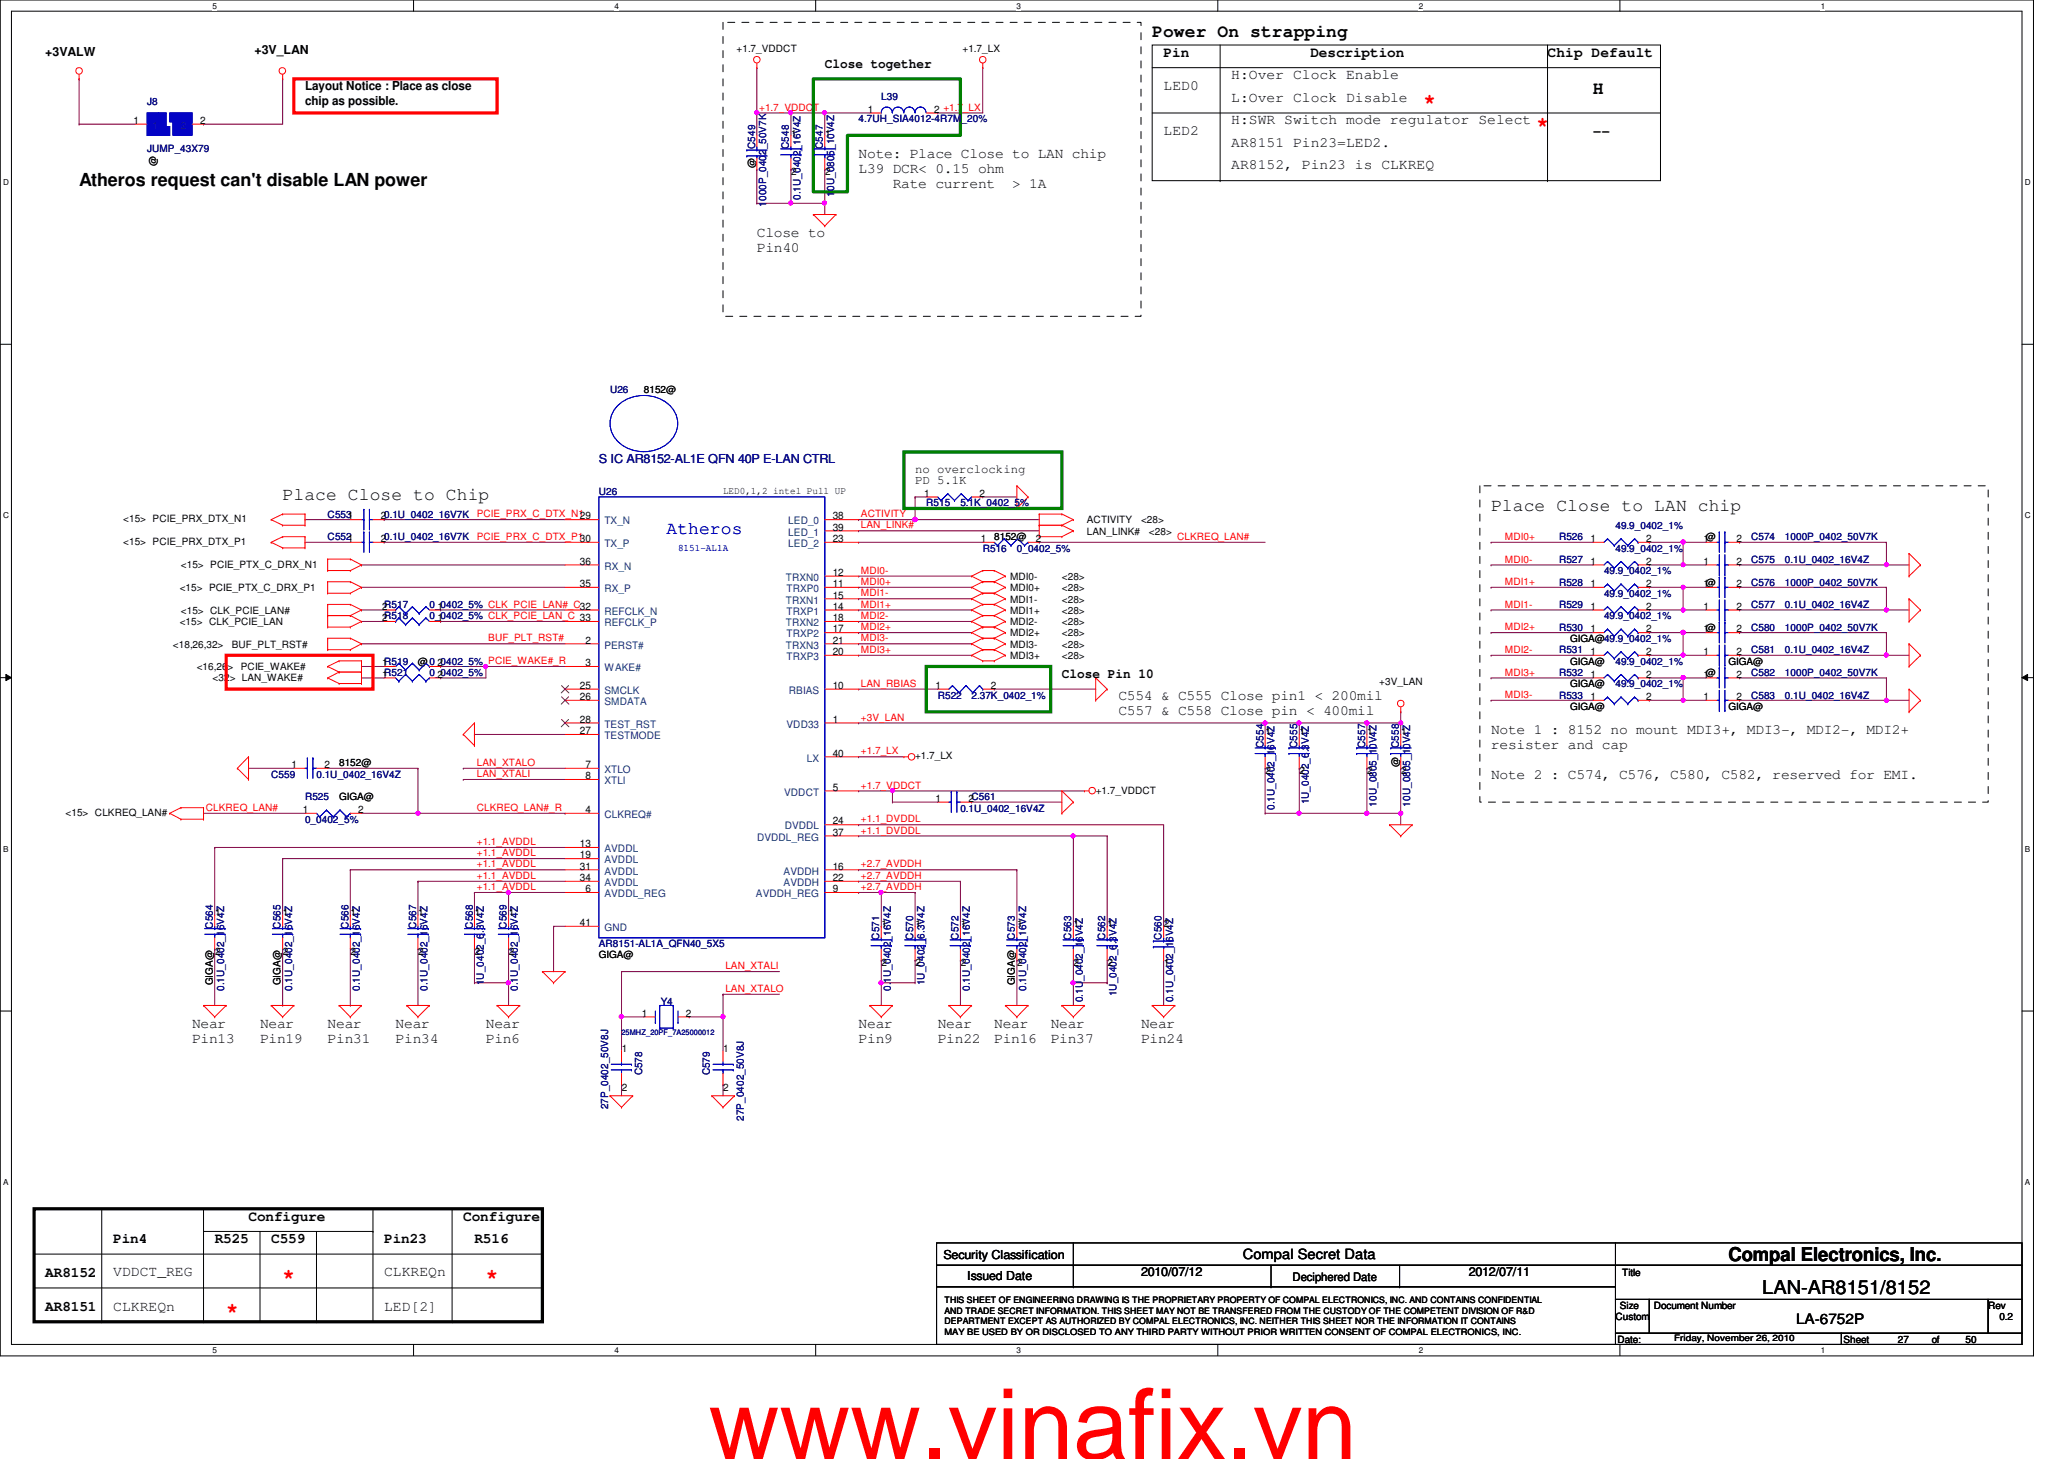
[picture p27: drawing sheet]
<svg xmlns="http://www.w3.org/2000/svg" width="297mm" height="210mm" viewBox="0 0 297 210" stroke-linecap="round" stroke-linejoin="round" font-family="sans-serif">
<defs><g id="words">
<text font-size="14.1" fill="#f00" x="102" y="209.9">www.vinafix.vn</text>
<g font-size="3" fill="#f00">
<text x="204.8" y="15.5">*</text>
<text x="221.1" y="18.8">*</text>
<text x="40.7" y="184.6">*</text>
<text x="69.9" y="184.6">*</text>
<text x="32.6" y="189.5">*</text>
</g>
<g font-size="2.8">
<text x="248.7" y="181.4">Compal Electronics, Inc.</text>
<text x="253.6" y="186.2">LAN-AR8151/8152</text>
</g>
<g font-size="2.6">
<text x="165.8" y="5.3">Power On strapping</text>
<text x="229.2" y="13.5">H</text>
<text x="11.4" y="26.8">Atheros request can't disable LAN power</text>
<text x="40.7" y="72">Place Close to Chip</text>
<text x="214.6" y="73.6">Place Close to LAN chip</text>
</g>
<text font-size="2.6" fill="#00f" x="95.9" y="76.8">Atheros</text>
<g font-size="2.1">
<text x="167.5" y="8.2">Pin</text>
<text x="177.2" y="11.3">H:Over Clock Enable</text>
<text x="188.6" y="8.2">Description</text>
<text x="222.7" y="8.2">Chip Default</text>
<text x="167.5" y="13">LED0</text>
<text x="177.2" y="14.6">L:Over Clock Disable</text>
<text x="177.2" y="17.9">H:SWR Switch mode regulator Select</text>
<text x="123.6" y="22.7">Note: Place Close to LAN chip</text>
<text x="167.5" y="19.5">LED2</text>
<text x="177.2" y="21.1">AR8151 Pin23=LED2.</text>
<text x="229.2" y="19.6">--</text>
<text x="123.6" y="24.9">L39 DCR&lt; 0.15 ohm</text>
<text x="128.5" y="27.1">Rate current</text>
<text x="145.7" y="27.1">&gt; 1A</text>
<text x="177.2" y="24.3">AR8152, Pin23 is CLKREQ</text>
<text x="108.9" y="34.1">Close to</text>
<text x="108.9" y="36.3">Pin40</text>
<text x="160.9" y="100.8">C554 &amp; C555 Close pin1 &lt; 200mil</text>
<text x="160.9" y="102.9">C557 &amp; C558 Close pin &lt; 400mil</text>
<text x="214.6" y="105.6">Note 1 : 8152 no mount MDI3+, MDI3-, MDI2-, MDI2+</text>
<text x="214.6" y="107.8">resister and cap</text>
<text x="214.6" y="112.1">Note 2 : C574, C576, C580, C582, reserved for EMI.</text>
<text x="27.6" y="147.9">Near</text>
<text x="37.4" y="147.9">Near</text>
<text x="47.2" y="147.9">Near</text>
<text x="56.9" y="147.9">Near</text>
<text x="69.9" y="147.9">Near</text>
<text x="123.6" y="147.9">Near</text>
<text x="135" y="147.9">Near</text>
<text x="143.1" y="147.9">Near</text>
<text x="151.2" y="147.9">Near</text>
<text x="164.2" y="147.9">Near</text>
<text x="27.6" y="150.1">Pin13</text>
<text x="37.4" y="150.1">Pin19</text>
<text x="47.2" y="150.1">Pin31</text>
<text x="56.9" y="150.1">Pin34</text>
<text x="69.9" y="150.1">Pin6</text>
<text x="123.6" y="150.1">Pin9</text>
<text x="135" y="150.1">Pin22</text>
<text x="143.1" y="150.1">Pin16</text>
<text x="151.2" y="150.1">Pin37</text>
<text x="164.2" y="150.1">Pin24</text>
<text x="16.3" y="178.9">Pin4</text>
<text x="30.9" y="178.9">R525</text>
<text x="35.8" y="175.6">Configure</text>
<text x="39" y="178.9">C559</text>
<text x="55.3" y="178.9">Pin23</text>
<text x="66.7" y="175.6">Configure</text>
<text x="68.3" y="178.9">R516</text>
<text x="6.5" y="183.7">AR8152</text>
<text x="16.3" y="183.6">VDDCT_REG</text>
<text x="55.3" y="183.6">CLKREQn</text>
<text x="6.5" y="188.6">AR8151</text>
<text x="16.3" y="188.6">CLKREQn</text>
<text x="55.3" y="188.6">LED[2]</text>
<text x="258.5" y="190.5">LA-6752P</text>
</g>
<text font-size="2" x="178.9" y="181.2">Compal Secret Data</text>
<g font-size="1.9">
<text x="118.7" y="9.7">Close together</text>
<text x="152.8" y="97.5">Close Pin 10</text>
</g>
<g font-size="1.8">
<text x="6.5" y="8.1">+3VALW</text>
<text x="36.6" y="7.8">+3V_LAN</text>
<text x="43.9" y="13">Layout Notice : Place as close</text>
<text x="43.9" y="15.1">chip as possible.</text>
<text x="131.7" y="68">no overclocking</text>
<text x="131.7" y="69.6">PD 5.1K</text>
<text x="135.8" y="181.1">Security Classification</text>
<text x="139.2" y="184.1">Issued Date</text>
<text x="164.2" y="183.6">2010/07/12</text>
<text x="211.4" y="183.6">2012/07/11</text>
</g>
<text font-size="1.8" fill="#000080" x="86.2" y="66.6">S IC AR8152-AL1E QFN 40P E-LAN CTRL</text>
<text font-size="1.7" x="186" y="184.2">Deciphered Date</text>
<g font-size="1.5">
<text x="19.2" y="17.8">1</text>
<text x="28.8" y="17.8">2</text>
<text x="124.9" y="16.2">1</text>
<text x="134.4" y="16.2">2 +1.7_LX</text>
<text x="113.9" y="19.6">1</text>
<text x="118.7" y="19.6">1</text>
<text x="113.9" y="25.2">2</text>
<text x="118.7" y="25.2">2</text>
<text x="133" y="71.5">1</text>
<text x="141" y="71.5">2</text>
<text x="54.8" y="78">20.1U_0402_16V7K</text>
<text x="54.8" y="74.7">20.1U_0402_16V7K</text>
<text x="119.8" y="74.7">38</text>
<text x="119.8" y="76.3">39</text>
<text x="119.8" y="78">23</text>
<text x="141.1" y="78">1</text>
<text x="149.1" y="78">2</text>
<text x="228.9" y="78">1</text>
<text x="236.9" y="78">2</text>
<text x="245.1" y="78">1@</text>
<text x="249.9" y="78">2</text>
<text x="83.4" y="81.2">36</text>
<text x="119.8" y="82.8">12</text>
<text x="228.9" y="81.2">1</text>
<text x="236.9" y="81.2">2</text>
<text x="245.1" y="81.2">1</text>
<text x="249.9" y="81.2">2</text>
<text x="55" y="89.4">2R518</text>
<text x="55" y="87.7">2R517</text>
<text x="62.9" y="89.4">1</text>
<text x="62.9" y="87.7">1</text>
<text x="83.4" y="84.5">35</text>
<text x="119.8" y="84.5">11</text>
<text x="119.8" y="87.7">14</text>
<text x="119.8" y="86.1">15</text>
<text x="119.8" y="89.4">18</text>
<text x="228.9" y="84.5">1</text>
<text x="228.9" y="87.7">1</text>
<text x="236.9" y="84.5">2</text>
<text x="236.9" y="87.7">2</text>
<text x="245.1" y="84.5">1@</text>
<text x="245.1" y="87.7">1</text>
<text x="249.9" y="84.5">2</text>
<text x="249.9" y="87.7">2</text>
<text x="55" y="95.8">1R519</text>
<text x="62.9" y="95.8">2</text>
<text x="84.2" y="95.8">3</text>
<text x="84.2" y="92.6">2</text>
<text x="119.8" y="91">17</text>
<text x="119.8" y="94.2">20</text>
<text x="119.8" y="92.6">21</text>
<text x="228.9" y="91">1</text>
<text x="228.9" y="94.2">1</text>
<text x="236.9" y="91">2</text>
<text x="236.9" y="94.2">2</text>
<text x="245.1" y="91">1@</text>
<text x="245.1" y="94.2">1</text>
<text x="249.9" y="91">2</text>
<text x="249.9" y="94.2">2</text>
<text x="55" y="97.5">1R521</text>
<text x="62.9" y="97.5">2</text>
<text x="83.4" y="99.1">25</text>
<text x="83.4" y="100.7">26</text>
<text x="119.8" y="99.1">10</text>
<text x="134.6" y="99.1">1</text>
<text x="142.6" y="99.1">2</text>
<text x="228.9" y="100.7">1</text>
<text x="228.9" y="97.5">1</text>
<text x="236.9" y="100.7">2</text>
<text x="236.9" y="97.5">2</text>
<text x="245.1" y="100.7">1</text>
<text x="245.1" y="97.5">1@</text>
<text x="249.9" y="100.7">2</text>
<text x="249.9" y="97.5">2</text>
<text x="83.4" y="104">28</text>
<text x="83.4" y="105.6">27</text>
<text x="119.8" y="104">1</text>
<text x="182.1" y="105.8">1</text>
<text x="187" y="105.8">1</text>
<text x="196.8" y="105.8">1</text>
<text x="201.6" y="105.8">1</text>
<text x="41.9" y="110.5">1</text>
<text x="46.7" y="110.5">2</text>
<text x="84.2" y="110.5">7</text>
<text x="84.2" y="112.1">8</text>
<text x="119.8" y="108.8">40</text>
<text x="119.8" y="113.7">5</text>
<text x="182.1" y="111.4">2</text>
<text x="187" y="111.4">2</text>
<text x="196.8" y="111.4">2</text>
<text x="201.6" y="111.4">2</text>
<text x="43.6" y="117">1</text>
<text x="51.6" y="117">2</text>
<text x="84.2" y="117">4</text>
<text x="119.8" y="118.6">24</text>
<text x="134.6" y="115.4">1</text>
<text x="139.4" y="115.4">2C561</text>
<text x="83.4" y="125.1">31</text>
<text x="83.4" y="123.5">19</text>
<text x="83.4" y="121.9">13</text>
<text x="119.8" y="120.2">37</text>
<text x="119.8" y="125.1">16</text>
<text x="30.9" y="131.8">1</text>
<text x="40.7" y="131.8">1</text>
<text x="50.5" y="131.8">1</text>
<text x="60.2" y="131.8">1</text>
<text x="68.3" y="131.8">1</text>
<text x="73.2" y="131.8">1</text>
<text x="83.4" y="126.7">34</text>
<text x="84.2" y="128.4">6</text>
<text x="119.8" y="126.7">22</text>
<text x="119.8" y="128.4">9</text>
<text x="30.9" y="137.4">2</text>
<text x="40.7" y="137.4">2</text>
<text x="50.5" y="137.4">2</text>
<text x="60.2" y="137.4">2</text>
<text x="68.3" y="137.4">2</text>
<text x="73.2" y="137.4">2</text>
<text x="83.4" y="133.2">41</text>
<text x="126.9" y="133.4">1</text>
<text x="131.7" y="133.4">1</text>
<text x="138.3" y="133.4">1</text>
<text x="146.4" y="133.4">1</text>
<text x="154.5" y="133.4">1</text>
<text x="159.4" y="133.4">1</text>
<text x="167.5" y="133.4">2</text>
<text x="126.9" y="139">2</text>
<text x="131.7" y="139">2</text>
<text x="138.3" y="139">2</text>
<text x="146.4" y="139">2</text>
<text x="154.5" y="139">2</text>
<text x="159.4" y="139">2</text>
<text x="167.5" y="139">1</text>
<text x="92.4" y="146.3">1</text>
<text x="98.7" y="146.3">2</text>
<text x="89.5" y="151.3">1</text>
<text x="104.1" y="151.3">1</text>
<text x="89.5" y="156.9">2</text>
<text x="104.1" y="156.9">2</text>
</g>
<g font-size="1.5" fill="#004080">
<text x="22" y="18.5">1</text>
<text x="26" y="18.5">2</text>
<text x="87" y="75.4">TX_N</text>
<text x="113.4" y="75.4">LED_0</text>
<text x="113.4" y="77">LED_1</text>
<text x="87" y="78.7">TX_P</text>
<text x="87" y="82">RX_N</text>
<text x="113.1" y="83.6">TRXN0</text>
<text x="113.4" y="78.7">LED_2</text>
<text x="87" y="85.2">RX_P</text>
<text x="87" y="88.4">REFCLK_N</text>
<text x="113.1" y="86.8">TRXN1</text>
<text x="113.2" y="85.2">TRXP0</text>
<text x="113.2" y="88.4">TRXP1</text>
<text x="87" y="93.3">PERST#</text>
<text x="87" y="90.1">REFCLK_P</text>
<text x="113.1" y="90.1">TRXN2</text>
<text x="113.1" y="93.3">TRXN3</text>
<text x="113.2" y="91.7">TRXP2</text>
<text x="113.2" y="95">TRXP3</text>
<text x="87" y="99.8">SMCLK</text>
<text x="87" y="101.4">SMDATA</text>
<text x="87" y="96.6">WAKE#</text>
<text x="113.5" y="99.8">RBIAS</text>
<text x="87" y="104.7">TEST_RST</text>
<text x="87" y="106.3">TESTMODE</text>
<text x="113.2" y="104.7">VDD33</text>
<text x="87" y="111.2">XTLO</text>
<text x="87" y="112.8">XTLI</text>
<text x="116.1" y="109.6">LX</text>
<text x="87" y="117.7">CLKREQ#</text>
<text x="112.9" y="114.5">VDDCT</text>
<text x="112.9" y="119.3">DVDDL</text>
<text x="87" y="125.8">AVDDL</text>
<text x="87" y="124.2">AVDDL</text>
<text x="87" y="122.6">AVDDL</text>
<text x="109" y="120.9">DVDDL_REG</text>
<text x="112.8" y="125.8">AVDDH</text>
<text x="87" y="127.5">AVDDL</text>
<text x="87" y="129.1">AVDDL_REG</text>
<text x="108.8" y="129.1">AVDDH_REG</text>
<text x="112.8" y="127.5">AVDDH</text>
<text x="87" y="133.9">GND</text>
</g>
<g font-size="1.4">
<text x="106" y="7.5">+1.7_VDDCT</text>
<text x="138.5" y="7.5">+1.7_LX</text>
<text x="22.5" y="23.9" transform="rotate(-90 22.5 23.9)">@</text>
<text x="108.7" y="24.2" transform="rotate(-90 108.7 24.2)">@</text>
<text x="92.7" y="56.6">8152@</text>
<text x="104.1" y="71.1">LED0,1,2 intel Pull UP</text>
<text x="17.7" y="75.1">&lt;15&gt; PCIE_PRX_DTX_N1</text>
<text x="143.1" y="77.7">8152@</text>
<text x="156.4" y="75.3">ACTIVITY</text>
<text x="156.4" y="76.9">LAN_LINK#</text>
<text x="164.2" y="75.3">&lt;28&gt;</text>
<text x="165.4" y="76.9">&lt;28&gt;</text>
<text x="17.7" y="78.4">&lt;15&gt; PCIE_PRX_DTX_P1</text>
<text x="26" y="81.8">&lt;15&gt; PCIE_PTX_C_DRX_N1</text>
<text x="145.4" y="83.4">MDI0-</text>
<text x="152.8" y="83.4">&lt;28&gt;</text>
<text x="25.9" y="89.9">&lt;15&gt; CLK_PCIE_LAN</text>
<text x="25.9" y="85">&lt;15&gt; PCIE_PTX_C_DRX_P1</text>
<text x="26" y="88.3">&lt;15&gt; CLK_PCIE_LAN#</text>
<text x="145.4" y="88.3">MDI1+</text>
<text x="145.4" y="89.9">MDI2-</text>
<text x="145.4" y="85">MDI0+</text>
<text x="145.4" y="86.7">MDI1-</text>
<text x="152.8" y="89.9">&lt;28&gt;</text>
<text x="152.8" y="86.7">&lt;28&gt;</text>
<text x="152.8" y="88.3">&lt;28&gt;</text>
<text x="152.8" y="85">&lt;28&gt;</text>
<text x="24.9" y="93.2">&lt;18,26,32&gt;</text>
<text x="33.4" y="93.2">BUF_PLT_RST#</text>
<text x="60.2" y="95.6">@0_0402_5% PCIE_WAKE#_R</text>
<text x="145.4" y="91.6">MDI2+</text>
<text x="145.4" y="94.8">MDI3+</text>
<text x="145.4" y="93.2">MDI3-</text>
<text x="152.8" y="93.2">&lt;28&gt;</text>
<text x="152.8" y="91.6">&lt;28&gt;</text>
<text x="152.8" y="94.8">&lt;28&gt;</text>
<text x="226" y="92.4">GIGA@49.9_0402_1%</text>
<text x="226" y="95.6">GIGA@</text>
<text x="248.7" y="95.6">GIGA@</text>
<text x="28.3" y="96.4">&lt;16,26&gt;</text>
<text x="30.6" y="97.9">&lt;32&gt; LAN_WAKE#</text>
<text x="34.7" y="96.4">PCIE_WAKE#</text>
<text x="198.5" y="98.6">+3V_LAN</text>
<text x="226" y="98.9">GIGA@</text>
<text x="226" y="102.1">GIGA@</text>
<text x="248.7" y="102.1">GIGA@</text>
<text x="48.8" y="110.2">8152@</text>
<text x="131.7" y="109.3">+1.7_LX</text>
<text x="201.3" y="110.4" transform="rotate(-90 201.3 110.4)">@</text>
<text x="9.4" y="117.4">&lt;15&gt; CLKREQ_LAN#</text>
<text x="48.8" y="115.1">GIGA@</text>
<text x="157.7" y="114.2">+1.7_VDDCT</text>
<text x="86.2" y="137.9">GIGA@</text>
<text x="30.6" y="141.7" transform="rotate(-90 30.6 141.7)">GIGA@</text>
<text x="40.4" y="141.7" transform="rotate(-90 40.4 141.7)">GIGA@</text>
<text x="146" y="141.7" transform="rotate(-90 146 141.7)">GIGA@</text>
<text x="233.5" y="183.6">Title</text>
<text x="232.5" y="189.9">Custom</text>
<text x="233.1" y="188.3">Size</text>
<text x="238" y="188.3">Document Number</text>
<text x="286.1" y="188.3">Rev</text>
<text x="287.7" y="189.9">0.2</text>
<text x="232.8" y="193.2">Date:</text>
<text x="265.3" y="193.2">Sheet</text>
<text x="273.1" y="193.2">27</text>
<text x="278" y="193.2">of</text>
<text x="282.9" y="193.2">50</text>
</g>
<g font-size="1.4" fill="#000080">
<text x="21.2" y="15.2">J8</text>
<text x="123.6" y="17.6">4.7UH_SIA4012-4R7M_20%</text>
<text x="126.8" y="14.4">L39</text>
<text x="21.2" y="21.8">JUMP_43X79</text>
<text x="108.7" y="21.4" transform="rotate(-90 108.7 21.4)">C549</text>
<text x="113.5" y="21.4" transform="rotate(-90 113.5 21.4)">C548</text>
<text x="118.4" y="21.4" transform="rotate(-90 118.4 21.4)">C547</text>
<text x="110.3" y="29.7" transform="rotate(-90 110.3 29.7)">1000P_0402_50V7K</text>
<text x="115.2" y="28.7" transform="rotate(-90 115.2 28.7)">0.1U_0402_16V4Z</text>
<text x="120.1" y="28.3" transform="rotate(-90 120.1 28.3)">10U_0805_10V4Z</text>
<text x="87.8" y="56.6">U26</text>
<text x="86.2" y="71.2">U26</text>
<text x="47.2" y="77.7">C5521</text>
<text x="47.2" y="74.5">C5531</text>
<text x="133.3" y="72.9">R515</text>
<text x="138.2" y="72.9">5.1K_0402_5%</text>
<text x="224.4" y="77.7">R526</text>
<text x="232.5" y="76.1">49.9_0402_1%</text>
<text x="252" y="77.7">C574</text>
<text x="256.9" y="77.7">1000P_0402_50V7K</text>
<text x="141.4" y="79.4">R516</text>
<text x="146.3" y="79.4">0_0402_5%</text>
<text x="224.4" y="81">R527</text>
<text x="230.8" y="82.6">49.9_0402_1%</text>
<text x="232.5" y="79.4">49.9_0402_1%</text>
<text x="252" y="81">C575</text>
<text x="256.9" y="81">0.1U_0402_16V4Z</text>
<text x="61.8" y="89.1">0_0402_5% CLK_PCIE_LAN_C 33</text>
<text x="61.8" y="87.5">0_0402_5% CLK_PCIE_LAN#_C32</text>
<text x="224.4" y="84.2">R528</text>
<text x="224.4" y="87.5">R529</text>
<text x="230.8" y="85.9">49.9_0402_1%</text>
<text x="230.8" y="89.1">49.9_0402_1%</text>
<text x="252" y="84.2">C576</text>
<text x="252" y="87.5">C577</text>
<text x="256.9" y="84.2">1000P_0402_50V7K</text>
<text x="256.9" y="87.5">0.1U_0402_16V4Z</text>
<text x="224.4" y="90.8">R530</text>
<text x="224.4" y="94">R531</text>
<text x="232.5" y="95.6">49.9_0402_1%</text>
<text x="252" y="90.8">C580</text>
<text x="252" y="94">C581</text>
<text x="256.9" y="90.8">1000P_0402_50V7K</text>
<text x="256.9" y="94">0.1U_0402_16V4Z</text>
<text x="61.8" y="97.2">0_0402_5%</text>
<text x="135" y="100.5">R522</text>
<text x="139.8" y="100.5">2.37K_0402_1%</text>
<text x="224.4" y="100.5">R533</text>
<text x="224.4" y="97.2">R532</text>
<text x="232.5" y="98.9">49.9_0402_1%</text>
<text x="252" y="100.5">C583</text>
<text x="252" y="97.2">C582</text>
<text x="256.9" y="100.5">0.1U_0402_16V4Z</text>
<text x="256.9" y="97.2">1000P_0402_50V7K</text>
<text x="181.8" y="107.6" transform="rotate(-90 181.8 107.6)">C554</text>
<text x="186.7" y="107.6" transform="rotate(-90 186.7 107.6)">C555</text>
<text x="196.5" y="107.6" transform="rotate(-90 196.5 107.6)">C557</text>
<text x="201.3" y="107.6" transform="rotate(-90 201.3 107.6)">C558</text>
<text x="39" y="111.9">C559</text>
<text x="45.5" y="111.9">0.1U_0402_16V4Z</text>
<text x="43.9" y="115.1">R525</text>
<text x="43.9" y="118.4">0_0402_5%</text>
<text x="138.2" y="116.8">0.1U_0402_16V4Z</text>
<text x="183.4" y="116.5" transform="rotate(-90 183.4 116.5)">0.1U_0402_16V4Z</text>
<text x="188.3" y="115.7" transform="rotate(-90 188.3 115.7)">1U_0402_6.3V4Z</text>
<text x="198.1" y="116" transform="rotate(-90 198.1 116)">10U_0805_10V4Z</text>
<text x="202.9" y="116" transform="rotate(-90 202.9 116)">10U_0805_10V4Z</text>
<text x="30.6" y="133.6" transform="rotate(-90 30.6 133.6)">C564</text>
<text x="40.4" y="133.6" transform="rotate(-90 40.4 133.6)">C565</text>
<text x="50.2" y="133.6" transform="rotate(-90 50.2 133.6)">C566</text>
<text x="59.9" y="133.6" transform="rotate(-90 59.9 133.6)">C567</text>
<text x="68" y="133.6" transform="rotate(-90 68 133.6)">C568</text>
<text x="72.9" y="133.6" transform="rotate(-90 72.9 133.6)">C569</text>
<text x="86.2" y="136.3">AR8151-AL1A_QFN40_5X5</text>
<text x="126.5" y="135.2" transform="rotate(-90 126.5 135.2)">C571</text>
<text x="131.4" y="135.2" transform="rotate(-90 131.4 135.2)">C570</text>
<text x="137.9" y="135.2" transform="rotate(-90 137.9 135.2)">C572</text>
<text x="146" y="135.2" transform="rotate(-90 146 135.2)">C573</text>
<text x="154.2" y="135.2" transform="rotate(-90 154.2 135.2)">C563</text>
<text x="159" y="135.2" transform="rotate(-90 159 135.2)">C562</text>
<text x="167.2" y="135.2" transform="rotate(-90 167.2 135.2)">C560</text>
<text x="32.3" y="142.5" transform="rotate(-90 32.3 142.5)">0.1U_0402_16V4Z</text>
<text x="42" y="142.5" transform="rotate(-90 42 142.5)">0.1U_0402_16V4Z</text>
<text x="51.8" y="142.5" transform="rotate(-90 51.8 142.5)">0.1U_0402_16V4Z</text>
<text x="61.5" y="142.5" transform="rotate(-90 61.5 142.5)">0.1U_0402_16V4Z</text>
<text x="69.6" y="141.7" transform="rotate(-90 69.6 141.7)">1U_0402_6.3V4Z</text>
<text x="74.5" y="142.5" transform="rotate(-90 74.5 142.5)">0.1U_0402_16V4Z</text>
<text x="128.2" y="142.5" transform="rotate(-90 128.2 142.5)">0.1U_0402_16V4Z</text>
<text x="133.1" y="141.7" transform="rotate(-90 133.1 141.7)">1U_0402_6.3V4Z</text>
<text x="139.6" y="142.5" transform="rotate(-90 139.6 142.5)">0.1U_0402_16V4Z</text>
<text x="147.7" y="142.5" transform="rotate(-90 147.7 142.5)">0.1U_0402_16V4Z</text>
<text x="160.7" y="143.3" transform="rotate(-90 160.7 143.3)">1U_0402_6.3V4Z</text>
<text x="95.1" y="144.6">Y4</text>
<text x="155.8" y="144.2" transform="rotate(-90 155.8 144.2)">0.1U_0402_16V4Z</text>
<text x="168.8" y="144.2" transform="rotate(-90 168.8 144.2)">0.1U_0402_16V4Z</text>
<text x="92.4" y="154.7" transform="rotate(-90 92.4 154.7)">C578</text>
<text x="102.1" y="154.7" transform="rotate(-90 102.1 154.7)">C579</text>
<text x="87.5" y="159.6" transform="rotate(-90 87.5 159.6)">27P_0402_50V8J</text>
<text x="107.1" y="161.2" transform="rotate(-90 107.1 161.2)">27P_0402_50V8J</text>
</g>
<g font-size="1.4" fill="#f00">
<text x="109.3" y="15.9">+1.7_VDDCT</text>
<text x="68.6" y="74.4">PCIE_PRX_C_DTX_N129</text>
<text x="68.6" y="77.7">PCIE_PRX_C_DTX_P130</text>
<text x="123.9" y="76">LAN_LINK#</text>
<text x="123.9" y="74.4">ACTIVITY</text>
<text x="169.4" y="77.7">CLKREQ_LAN#</text>
<text x="216.6" y="77.7">MDI0+</text>
<text x="123.9" y="82.5">MDI0-</text>
<text x="216.6" y="80.9">MDI0-</text>
<text x="123.9" y="87.4">MDI1+</text>
<text x="123.9" y="84.2">MDI0+</text>
<text x="123.9" y="85.8">MDI1-</text>
<text x="123.9" y="89.1">MDI2-</text>
<text x="216.6" y="84.2">MDI1+</text>
<text x="216.6" y="87.4">MDI1-</text>
<text x="70.3" y="92.3">BUF_PLT_RST#</text>
<text x="123.9" y="93.9">MDI3+</text>
<text x="123.9" y="92.3">MDI3-</text>
<text x="123.9" y="90.7">MDI2+</text>
<text x="216.6" y="93.9">MDI2-</text>
<text x="216.6" y="90.7">MDI2+</text>
<text x="123.9" y="98.8">LAN_RBIAS</text>
<text x="216.6" y="97.2">MDI3+</text>
<text x="216.6" y="100.4">MDI3-</text>
<text x="123.9" y="103.7">+3V_LAN</text>
<text x="68.6" y="111.8">LAN_XTALI</text>
<text x="68.6" y="110.2">LAN_XTALO</text>
<text x="123.9" y="108.5">+1.7_LX</text>
<text x="123.9" y="113.5">+1.7_VDDCT</text>
<text x="29.6" y="116.7">CLKREQ_LAN#</text>
<text x="68.6" y="116.7">CLKREQ_LAN#_R</text>
<text x="123.9" y="118.3">+1.1_DVDDL</text>
<text x="123.9" y="119.9">+1.1_DVDDL</text>
<text x="68.6" y="121.6">+1.1_AVDDL</text>
<text x="68.6" y="123.2">+1.1_AVDDL</text>
<text x="68.6" y="124.8">+1.1_AVDDL</text>
<text x="123.9" y="124.8">+2.7_AVDDH</text>
<text x="68.6" y="128.1">+1.1_AVDDL</text>
<text x="68.6" y="126.4">+1.1_AVDDL</text>
<text x="123.9" y="128.1">+2.7_AVDDH</text>
<text x="123.9" y="126.4">+2.7_AVDDH</text>
<text x="104.4" y="142.7">LAN_XTALO</text>
<text x="104.4" y="139.4">LAN_XTALI</text>
</g>
<text font-size="1.4" fill="#00f" x="97.6" y="79.2">8151-AL1A</text>
<g font-size="1.3">
<text x="135.9" y="190.5">DEPARTMENT EXCEPT AS AUTHORIZED BY COMPAL ELECTRONICS, INC. NEITHER THIS SHEET NOR THE INFORMATION IT CONTAINS</text>
<text x="135.9" y="187.5">THIS SHEET OF ENGINEERING DRAWING IS THE PROPRIETARY PROPERTY OF COMPAL ELECTRONICS, INC. AND CONTAINS CONFIDENTIAL</text>
<text x="135.9" y="189">AND TRADE SECRET INFORMATION. THIS SHEET MAY NOT BE TRANSFERED FROM THE CUSTODY OF THE COMPETENT DIVISION OF R&amp;D</text>
<text x="135.9" y="192">MAY BE USED BY OR DISCLOSED TO ANY THIRD PARTY WITHOUT PRIOR WRITTEN CONSENT OF COMPAL ELECTRONICS, INC.</text>
<text x="240.9" y="193">Friday, November 26, 2010</text>
</g>
<g font-size="1.2">
<text x="30.6" y="1.2">5</text>
<text x="88.4" y="1.2">4</text>
<text x="146.3" y="1.2">3</text>
<text x="204.2" y="1.2">2</text>
<text x="262" y="1.2">1</text>
<text x=".5" y="26.6">D</text>
<text x="291.4" y="26.6">D</text>
<text x=".5" y="74.5">C</text>
<text x="291.4" y="74.5">C</text>
<text x=".5" y="122.5">B</text>
<text x="291.4" y="122.5">B</text>
<text x=".5" y="170.5">A</text>
<text x="291.4" y="170.5">A</text>
<text x="30.6" y="194.6">5</text>
<text x="88.4" y="194.6">4</text>
<text x="146.3" y="194.6">3</text>
<text x="204.2" y="194.6">2</text>
<text x="262" y="194.6">1</text>
</g>
<text font-size="1.1" fill="#000080" x="89.4" y="149">25MHZ_20PF_7A25000012</text>
</g></defs>
<path d="M0 0h292.6v195.1h-292.6zM1.6 1.6h289.4v191.8h-289.4z" fill="none" stroke="#000" stroke-width=".14"/>
<g fill="#fff">
<path d="M30.6 .2h.6v1.3h-.6z"/>
<path d="M30.6 193.6h.6v1.3h-.6z"/>
</g>
<path d="M59.5 0v1.6M59.5 193.4v1.6" fill="none" stroke="#000" stroke-width=".14"/>
<g fill="#fff">
<path d="M88.4 .2h.6v1.3h-.6z"/>
<path d="M88.4 193.6h.6v1.3h-.6z"/>
</g>
<path d="M117.4 0v1.6M117.4 193.4v1.6" fill="none" stroke="#000" stroke-width=".14"/>
<g fill="#fff">
<path d="M146.3 .2h.6v1.3h-.6z"/>
<path d="M146.3 193.6h.6v1.3h-.6z"/>
</g>
<path d="M175.3 0v1.6M175.3 193.4v1.6" fill="none" stroke="#000" stroke-width=".14"/>
<g fill="#fff">
<path d="M204.2 .2h.6v1.3h-.6z"/>
<path d="M204.2 193.6h.6v1.3h-.6z"/>
</g>
<path d="M233.1 0v1.6M233.1 193.4v1.6" fill="none" stroke="#000" stroke-width=".14"/>
<g fill="#fff">
<path d="M262 .2h.6v1.3h-.6z"/>
<path d="M262 193.6h.6v1.3h-.6z"/>
<path d="M.5 25.6h.8v1.3h-.8z"/>
<path d="M291.4 25.6h.8v1.3h-.8z"/>
<path d="M.5 73.5h.8v1.3h-.8z"/>
<path d="M291.4 73.5h.8v1.3h-.8z"/>
</g>
<path d="M0 49.5h1.6M291 49.5h1.6" fill="none" stroke="#000" stroke-width=".14"/>
<g fill="#fff">
<path d="M.5 121.5h.7v1.3h-.7z"/>
<path d="M291.4 121.5h.7v1.3h-.7z"/>
</g>
<path d="M0 97.5h1.6M.8 97l.8 .5-.8 .4zM291 97.5l.8-.5v.9zM291 97.5h1.6" fill="none" stroke="#000" stroke-width=".14"/>
<path d="M.8 97l.8 .5-.8 .4zM291 97.5l.8-.5v.9z" fill="#000"/>
<g fill="#fff">
<path d="M.5 169.4h.7v1.3h-.7z"/>
<path d="M291.4 169.4h.7v1.3h-.7z"/>
</g>
<path d="M0 145.5h1.6M291 145.5h1.6" fill="none" stroke="#000" stroke-width=".14"/>
<path d="M43.9 74.8h.1M43.9 74.8h6.5M55.3 74.8h.1M55.3 74.8h26M187 110.5h.1M187 117h.1M187 110.5v6.5M187 117h9.7" fill="none" stroke="#800040" stroke-width=".14"/>
<circle cx="186.9" cy="117" r=".3" fill="#f0f"/>
<circle cx="186.9" cy="117" r=".3" fill="none" stroke="#f0f" stroke-width=".14"/>
<path d="M63.4 97.5h.1M63.4 95.9h.1M63.4 95.9h6.5M69.9 95.9h.1M69.9 95.9v1.6h-6.5" fill="none" stroke="#800040" stroke-width=".14"/>
<circle cx="69.9" cy="95.9" r=".3" fill="#f0f"/>
<circle cx="69.9" cy="95.9" r=".3" fill="none" stroke="#f0f" stroke-width=".14"/>
<path d="M52 97.5h.1M52 95.9h.1M52 97.5h3.3M52 95.9h3.3M52 117h8.2M60.2 117h.1" fill="none" stroke="#800040" stroke-width=".14"/>
<circle cx="60.2" cy="117" r=".3" fill="#f0f"/>
<circle cx="60.2" cy="117" r=".3" fill="none" stroke="#f0f" stroke-width=".14"/>
<path d="M43.9 78h.1M43.9 78h6.5M55.3 78h.1M55.3 78h26M89.4 146.3h.1M89.4 146.3v4.9" fill="none" stroke="#800040" stroke-width=".14"/>
<circle cx="89.4" cy="146.3" r=".3" fill="#f0f"/>
<circle cx="89.4" cy="146.3" r=".3" fill="none" stroke="#f0f" stroke-width=".14"/>
<path d="M89.4 146.3h.1M89.4 146.3h3.3M99.2 146.3h.1M99.2 146.3h4.9M104.1 143h.1M104.1 143h8.1" fill="none" stroke="#800040" stroke-width=".14"/>
<circle cx="104.1" cy="146.3" r=".3" fill="#f0f"/>
<circle cx="104.1" cy="146.3" r=".3" fill="none" stroke="#f0f" stroke-width=".14"/>
<g fill="none" stroke="#800040" stroke-width=".14">
<path d="M242.2 78h.1M242.2 78h3.3M123.6 118.7h.1M123.6 118.7h43.9M89.4 139.8h.1M89.4 139.8v6.5M89.4 139.8h22.8M89.4 156h.1M89.4 156v1.6M104.1 146.3h.1M104.1 156h.1M104.1 143h.1"/>
<path d="M104.1 143v8.2M104.1 156v1.6"/>
</g>
<circle cx="242.2" cy="78" r=".3" fill="#f0f"/>
<circle cx="242.2" cy="78" r=".3" fill="none" stroke="#f0f" stroke-width=".14"/>
<g fill="none" stroke="#800040" stroke-width=".14">
<path d="M108.9 9.7h.1M108.9 9.7v6.6M113.8 16.3h.1M113.8 16.3v3.2M118.7 16.3h.1M118.7 16.3h6.5M108.9 29.3h.1M108.9 24.4h.1M108.9 24.4v4.9M113.8 24.4h.1M113.8 24.4v4.9h-4.9M118.7 29.3h.1"/>
<path d="M118.7 29.3v1.6M250.4 78h.1M250.4 78h21.1"/>
</g>
<circle cx="118.7" cy="16.2" r=".3" fill="#f0f"/>
<circle cx="118.7" cy="16.2" r=".3" fill="none" stroke="#f0f" stroke-width=".14"/>
<path d="M108.9 16.3h.1M108.9 16.3h4.9M118.7 16.3h.1M118.7 16.3v3.2" fill="none" stroke="#800040" stroke-width=".14"/>
<circle cx="108.9" cy="16.2" r=".3" fill="#f0f"/>
<circle cx="108.9" cy="16.2" r=".3" fill="none" stroke="#f0f" stroke-width=".14"/>
<path d="M108.9 16.3h.1M108.9 16.3v3.2M113.8 16.3h.1M113.8 16.3h4.9M135 16.3h.1M135 16.3h6.4" fill="none" stroke="#800040" stroke-width=".14"/>
<circle cx="113.8" cy="16.2" r=".3" fill="#f0f"/>
<circle cx="113.8" cy="16.2" r=".3" fill="none" stroke="#f0f" stroke-width=".14"/>
<path d="M141.4 9.7h.1M141.4 9.7v6.6M123.6 78h.1M123.6 78h17.8M271.5 78h.1M271.5 78v3.3h-21.1M250.4 81.3h.1M196.7 117h.1M201.6 110.5h.1M201.6 110.5v6.5h-4.9" fill="none" stroke="#800040" stroke-width=".14"/>
<circle cx="201.6" cy="117" r=".3" fill="#f0f"/>
<circle cx="201.6" cy="117" r=".3" fill="none" stroke="#f0f" stroke-width=".14"/>
<circle cx="196.7" cy="117" r=".31" fill="#f0f"/>
<circle cx="196.7" cy="117" r=".31" fill="none" stroke="#f0f" stroke-width=".14"/>
<g fill="none" stroke="#800040" stroke-width=".14">
<path d="M242.2 84.5h.1M242.2 84.5h3.3M250.4 84.5h.1M250.4 91h.1M250.4 97.5h.1M250.4 84.5h21.1M250.4 91h21.1M250.4 97.5h21.1M271.5 84.5h.1M271.5 91h.1M271.5 97.5h.1M271.5 84.5v3.3"/>
<path d="M271.5 91v3.3M271.5 97.5v3.3M29.3 117h.1M29.3 117h14.6"/>
</g>
<circle cx="242.2" cy="84.5" r=".3" fill="#f0f"/>
<circle cx="242.2" cy="84.5" r=".3" fill="none" stroke="#f0f" stroke-width=".14"/>
<path d="M237.4 84.5h.1M237.4 84.5h4.8M242.2 91h.1M242.2 91h3.3M250.4 87.8h.1M250.4 94.3h.1M250.4 87.8h21.1M250.4 94.3h21.1M250.4 100.8h.1M250.4 100.8h21.1" fill="none" stroke="#800040" stroke-width=".14"/>
<circle cx="242.2" cy="91" r=".31" fill="#f0f"/>
<circle cx="242.2" cy="91" r=".31" fill="none" stroke="#f0f" stroke-width=".14"/>
<path d="M149.6 78h.1M149.6 78h32.5M242.2 97.5h.1M242.2 97.5h3.3" fill="none" stroke="#800040" stroke-width=".14"/>
<circle cx="242.2" cy="97.5" r=".3" fill="#f0f"/>
<circle cx="242.2" cy="97.5" r=".3" fill="none" stroke="#f0f" stroke-width=".14"/>
<g fill="none" stroke="#800040" stroke-width=".14">
<path d="M123.6 76.4h.1M123.6 76.4h26M131.7 74.8h.1M131.7 74.8h17.9M52 92.6h.1M52 92.6h29.3M69.9 95.9h.1M69.9 95.9h11.4M123.6 87.8h.1M123.6 84.5h.1M123.6 82.9h.1M123.6 94.3h.1"/>
<path d="M123.6 92.6h.1M123.6 91h.1M123.6 86.1h.1M123.6 89.4h.1M123.6 87.8h16.2M123.6 84.5h16.2M123.6 82.9h16.2M123.6 94.3h16.2M123.6 92.6h16.2M123.6 91h16.2M123.6 86.1h16.2M123.6 89.4h16.2"/>
<path d="M66.7 112.1h.1M66.7 110.5h.1M66.7 112.1h14.6M66.7 110.5h14.6M68.3 105.7h.1M68.3 105.7h13M123.6 125.1h.1M123.6 125.1h22.7"/>
</g>
<circle cx="131.7" cy="74.7" r=".32" fill="#f0f"/>
<circle cx="131.7" cy="74.7" r=".32" fill="none" stroke="#f0f" stroke-width=".14"/>
<path d="M52 81.3h.1M52 84.5h.1M52 81.3h29.3M52 84.5h29.3M63.4 89.4h.1M63.4 87.8h.1M63.4 89.4h17.9M63.4 87.8h17.9M128.4 113.8h.1M128.4 113.8h27.7M139.8 115.4h.1M139.8 115.4h13" fill="none" stroke="#800040" stroke-width=".14"/>
<circle cx="128.4" cy="113.7" r=".3" fill="#f0f"/>
<circle cx="128.4" cy="113.7" r=".3" fill="none" stroke="#f0f" stroke-width=".14"/>
<g fill="none" stroke="#800040" stroke-width=".14">
<path d="M123.6 74.8h.1M131.7 71.5h.1M131.7 71.5v3.3h-8.1M123.6 99.1h.1M123.6 99.1h11.4M143.1 99.1h.1M143.1 99.1h14.6M242.2 87.8h.1M242.2 87.8h3.3M123.6 108.9h.1M123.6 104h.1M123.6 108.9h6.5"/>
<path d="M123.6 104h58.5M79.7 133.3h.1M79.7 133.3h1.6M79.7 133.3v6.5"/>
</g>
<circle cx="242.2" cy="87.8" r=".3" fill="#f0f"/>
<circle cx="242.2" cy="87.8" r=".3" fill="none" stroke="#f0f" stroke-width=".14"/>
<path d="M242.2 78h.1M242.2 78v3.3M52 87.8h.1M52 89.4h.1M52 87.8h3.3M52 89.4h3.3M242.2 84.5h.1M242.2 84.5v3.3" fill="none" stroke="#800040" stroke-width=".14"/>
<circle cx="242.2" cy="78" r=".3" fill="#f0f"/>
<circle cx="242.2" cy="78" r=".3" fill="none" stroke="#f0f" stroke-width=".14"/>
<path d="M242.2 91h.1M242.2 91v3.3" fill="none" stroke="#800040" stroke-width=".14"/>
<circle cx="242.2" cy="91" r=".31" fill="#f0f"/>
<circle cx="242.2" cy="91" r=".31" fill="none" stroke="#f0f" stroke-width=".14"/>
<path d="M242.2 97.5h.1M242.2 97.5v3.3" fill="none" stroke="#800040" stroke-width=".14"/>
<circle cx="242.2" cy="97.5" r=".3" fill="#f0f"/>
<circle cx="242.2" cy="97.5" r=".3" fill="none" stroke="#f0f" stroke-width=".14"/>
<path d="M271.5 94.3h.1M271.5 94.3h3.2" fill="none" stroke="#800040" stroke-width=".14"/>
<circle cx="271.5" cy="94.2" r=".3" fill="#f0f"/>
<circle cx="271.5" cy="94.2" r=".3" fill="none" stroke="#f0f" stroke-width=".14"/>
<path d="M237.4 94.3h.1M237.4 94.3h8.1M242.2 94.3h.1" fill="none" stroke="#800040" stroke-width=".14"/>
<circle cx="242.2" cy="94.2" r=".3" fill="#f0f"/>
<circle cx="242.2" cy="94.2" r=".3" fill="none" stroke="#f0f" stroke-width=".14"/>
<path d="M242.2 81.3h.1M242.2 81.3h3.3" fill="none" stroke="#800040" stroke-width=".14"/>
<circle cx="242.2" cy="81.2" r=".3" fill="#f0f"/>
<circle cx="242.2" cy="81.2" r=".3" fill="none" stroke="#f0f" stroke-width=".14"/>
<path d="M242.2 100.8h.1M242.2 100.8h3.3" fill="none" stroke="#800040" stroke-width=".14"/>
<circle cx="242.2" cy="100.7" r=".3" fill="#f0f"/>
<circle cx="242.2" cy="100.7" r=".3" fill="none" stroke="#f0f" stroke-width=".14"/>
<g fill="none" stroke="#800040" stroke-width=".14">
<path d="M214.6 78h.1M214.6 78h14.6M214.6 81.3h.1M214.6 94.3h.1M214.6 97.5h.1M214.6 81.3h14.6M214.6 94.3h14.6M214.6 97.5h14.6M237.4 81.3h.1M237.4 81.3h4.8M271.5 81.3h.1M271.5 81.3h3.2"/>
<path d="M214.6 100.8h.1M214.6 100.8h14.6"/>
</g>
<circle cx="271.5" cy="81.2" r=".3" fill="#f0f"/>
<circle cx="271.5" cy="81.2" r=".3" fill="none" stroke="#f0f" stroke-width=".14"/>
<path d="M214.6 84.5h.1M214.6 91h.1M214.6 87.8h.1M214.6 84.5h14.6M214.6 91h14.6M214.6 87.8h14.6M237.4 87.8h.1M237.4 87.8h4.8M271.5 87.8h.1M271.5 87.8h3.2M237.4 100.8h.1M237.4 100.8h4.8" fill="none" stroke="#800040" stroke-width=".14"/>
<circle cx="271.5" cy="87.8" r=".3" fill="#f0f"/>
<circle cx="271.5" cy="87.8" r=".3" fill="none" stroke="#f0f" stroke-width=".14"/>
<path d="M271.5 100.8h.1M271.5 100.8h3.2" fill="none" stroke="#800040" stroke-width=".14"/>
<circle cx="271.5" cy="100.7" r=".3" fill="#f0f"/>
<circle cx="271.5" cy="100.7" r=".3" fill="none" stroke="#f0f" stroke-width=".14"/>
<g fill="none" stroke="#800040" stroke-width=".14">
<path d="M29.3 17.9h.1M29.3 17.9h11.4M182.1 110.5h.1M182.1 117h.1M182.1 104h.1M182.1 104v1.7M182.1 110.5v6.5M182.1 117h4.9M187 104h.1M187 104h9.7M196.7 110.5h.1M196.7 104h.1"/>
<path d="M196.7 104v1.7M196.7 110.5v6.5M201.6 102.4h.1M201.6 117h.1M201.6 102.4v1.6M201.6 117v1.7"/>
</g>
<circle cx="186.9" cy="104" r=".3" fill="#f0f"/>
<circle cx="186.9" cy="104" r=".3" fill="none" stroke="#f0f" stroke-width=".14"/>
<g fill="none" stroke="#800040" stroke-width=".14">
<path d="M11.4 11.3h.1M11.4 17.9h.1M11.4 11.3v6.6M11.4 17.9h8.1M237.4 78h.1M237.4 78h4.8M237.4 97.5h.1M237.4 91h.1M237.4 97.5h4.8M237.4 91h4.8M182.1 104h.1M182.1 104h4.9"/>
<path d="M187 104h.1M187 104v1.7"/>
</g>
<circle cx="182.1" cy="104" r=".3" fill="#f0f"/>
<circle cx="182.1" cy="104" r=".3" fill="none" stroke="#f0f" stroke-width=".14"/>
<path d="M196.7 104h.1M196.7 104h4.9" fill="none" stroke="#800040" stroke-width=".14"/>
<circle cx="201.6" cy="104" r=".3" fill="#f0f"/>
<circle cx="201.6" cy="104" r=".3" fill="none" stroke="#f0f" stroke-width=".14"/>
<circle cx="196.7" cy="104" r=".31" fill="#f0f"/>
<circle cx="196.7" cy="104" r=".31" fill="none" stroke="#f0f" stroke-width=".14"/>
<g fill="none" stroke="#800040" stroke-width=".14">
<path d="M128.4 113.8h.1M128.4 115.4h.1M128.4 113.8v1.6M128.4 115.4h6.6M201.6 104h.1M201.6 104v1.7M30.9 121.9h.1M30.9 136.5h.1M30.9 121.9v9.8M30.9 136.5v8.2M30.9 121.9h50.4M40.7 123.5h.1"/>
<path d="M40.7 123.5v8.2M40.7 123.5h40.6M73.2 141.4h.1M73.2 141.4v3.3"/>
</g>
<circle cx="73.1" cy="141.4" r=".3" fill="#f0f"/>
<circle cx="73.1" cy="141.4" r=".3" fill="none" stroke="#f0f" stroke-width=".14"/>
<path d="M68.3 136.5h.1M68.3 128.4h.1M68.3 128.4v3.3M68.3 136.5v4.9M73.2 128.4h.1M73.2 136.5h.1M73.2 136.5v4.9h-4.9M73.2 128.4v3.3M73.2 128.4h8.1M68.3 141.4h.1" fill="none" stroke="#800040" stroke-width=".14"/>
<circle cx="73.1" cy="128.4" r=".3" fill="#f0f"/>
<circle cx="73.1" cy="128.4" r=".3" fill="none" stroke="#f0f" stroke-width=".14"/>
<g fill="none" stroke="#800040" stroke-width=".14">
<path d="M40.7 136.5v8.2M50.4 125.1h.1M50.4 131.7h.1M50.4 125.1h30.9M50.4 125.1v6.6M50.4 136.5v8.2M60.2 136.5h.1M60.2 126.8h.1M60.2 126.8v4.9M60.2 136.5v8.2M60.2 126.8h21.1M68.3 128.4h.1"/>
<path d="M68.3 128.4h4.9M126.8 128.4h.1M126.8 128.4h4.9M146.3 138.2h.1M146.3 138.2v6.5M40.7 144.7h.1M50.4 144.7h.1"/>
</g>
<circle cx="126.8" cy="128.4" r=".3" fill="#f0f"/>
<circle cx="126.8" cy="128.4" r=".3" fill="none" stroke="#f0f" stroke-width=".14"/>
<path d="M126.8 141.4h.1M126.8 141.4v3.3M126.8 141.4h4.9M131.7 141.4h.1" fill="none" stroke="#800040" stroke-width=".14"/>
<circle cx="126.8" cy="141.4" r=".3" fill="#f0f"/>
<circle cx="126.8" cy="141.4" r=".3" fill="none" stroke="#f0f" stroke-width=".14"/>
<g fill="none" stroke="#800040" stroke-width=".14">
<path d="M123.6 128.4h.1M123.6 126.8h.1M123.6 128.4h3.2v4.9M123.6 126.8h14.6M126.8 138.2h.1M126.8 133.3h.1M126.8 138.2v3.2M131.7 138.2h.1M131.7 128.4h.1M131.7 128.4v4.9M131.7 138.2v3.2M138.2 126.8h.1"/>
<path d="M138.2 138.2h.1M138.2 126.8v6.5M138.2 138.2v6.5M146.3 125.1h.1M146.3 125.1v8.2M154.5 138.2v3.2M154.5 141.4h.1M154.5 141.4h4.8M159.3 141.4h.1"/>
</g>
<circle cx="154.4" cy="141.4" r=".3" fill="#f0f"/>
<circle cx="154.4" cy="141.4" r=".3" fill="none" stroke="#f0f" stroke-width=".14"/>
<path d="M123.6 120.3h.1M123.6 120.3h30.9M159.3 138.2v3.2M154.5 141.4h.1M154.5 141.4v3.3M159.3 141.4h.1" fill="none" stroke="#800040" stroke-width=".14"/>
<circle cx="154.4" cy="120.3" r=".3" fill="#f0f"/>
<circle cx="154.4" cy="120.3" r=".3" fill="none" stroke="#f0f" stroke-width=".14"/>
<g fill="none" stroke="#800040" stroke-width=".14">
<path d="M40.7 11.3h.1M40.7 11.3v6.6M118.7 24.4h.1M118.7 24.4v4.9M131.7 71.5h.1M131.7 71.5h1.6M141.4 71.5h.1M141.4 71.5h4.9M123.6 113.8h.1M123.6 113.8h4.8M167.5 118.7v14.6M154.5 133.3h.1"/>
<path d="M159.3 120.3h.1M159.3 133.3h.1M159.3 120.3h-4.8v13M159.3 120.3v13M167.5 138.2h.1M167.5 133.3h.1M167.5 138.2v6.5"/>
</g>
<circle cx="118.7" cy="29.2" r=".3" fill="#f0f"/>
<circle cx="118.7" cy="29.2" r=".3" fill="none" stroke="#f0f" stroke-width=".14"/>
<path d="M113.8 29.3h.1M113.8 29.3h4.9" fill="none" stroke="#800040" stroke-width=".14"/>
<circle cx="113.8" cy="29.2" r=".3" fill="#f0f"/>
<circle cx="113.8" cy="29.2" r=".3" fill="none" stroke="#f0f" stroke-width=".14"/>
<path d="M35.8 110.5h.1M35.8 110.5h6.5M47.2 110.5h13M60.2 110.5h.1M60.2 117h.1M60.2 117h21.1M60.2 110.5v6.5M81.3 117h.1" fill="none" stroke="#800040" stroke-width=".14"/>
<g fill="none" stroke="#f00" stroke-width=".14">
<path d="M11.4 11.3h.1M11.4 10.7v.6M40.7 11.3h.1M40.7 10.7v.6M108.9 9.7h.1M108.9 9.1v.6M108.9 19.5v1.6M118.7 19.5v1.6M125.2 16.3h1.6M133.3 16.3h1.7M141.4 9.7h.1M141.4 9.1v.6"/>
<path d="M108.9 22.7v1.7M117 30.9h.1M117 30.9h3.3M117 30.9l1.7 1.6M118.7 32.5h.1M118.7 22.7v1.7M120.3 30.9h.1M120.3 30.9l-1.6 1.6M39 74.8h.1M39 78h.1M39 74.8l1.7 .8M39 78l1.7 .8"/>
<path d="M40.7 75.6h.1M40.7 74h.1M40.7 78.8h.1M40.7 77.2h.1M40.7 74h3.2M40.7 75.6h3.2M40.7 74l-1.7 .8M40.7 78.8h3.2M40.7 77.2l-1.7 .8M40.7 77.2h3.2M43.9 74h.1M43.9 75.6h.1"/>
<path d="M43.9 77.2h.1M43.9 78.8h.1M43.9 74v1.6M43.9 77.2v1.6M50.4 78h1.6M53.7 78h1.6M146.3 73.2h.1M146.3 69.9h.1M146.3 69.9v3.3M146.3 69.9l1.7 1.6M148 71.5h.1M148 71.5l-1.7 1.7"/>
<path d="M149.6 75.6h.1M149.6 74h.1M149.6 77.2h.1M149.6 74h3.2M149.6 75.6h3.2M149.6 74v3.2M149.6 77.2h3.2M152.8 74h.1M152.8 75.6h.1M152.8 77.2h.1M152.8 74l1.7 .8M152.8 75.6l1.7 .8"/>
<path d="M154.5 74.8h.1M154.5 76.4h.1M154.5 74.8l-1.7 .8M154.5 76.4l-1.7 .8M229.2 78h1.6M235.8 78h1.6M274.7 79.6h.1M274.7 79.6v3.3M274.7 79.6l1.7 1.7M47.2 90.2h.1M47.2 88.6h.1M47.2 87h.1"/>
<path d="M47.2 95.9h.1M47.2 97.5h.1M47.2 93.5h.1M47.2 91.8h.1M47.2 85.3h.1M47.2 83.7h.1M47.2 82.1h.1M47.2 80.4h.1M47.2 88.6h3.2M47.2 90.2h3.2M47.2 80.4v1.7M47.2 83.7v1.6"/>
<path d="M47.2 87v3.2M47.2 91.8v1.7M47.2 87h3.2M47.2 95.9l1.6 .8M47.2 97.5l1.6 .8M47.2 91.8h3.2M47.2 93.5h3.2M47.2 83.7h3.2M47.2 85.3h3.2M47.2 80.4h3.2M47.2 82.1h3.2M48.8 95.1h.1"/>
<path d="M48.8 96.7h.1M48.8 98.3h.1M48.8 95.1l-1.6 .8M48.8 95.1h3.2M48.8 96.7h3.2M48.8 98.3h3.2M48.8 96.7l-1.6 .8M50.4 88.6h.1M50.4 90.2h.1M50.4 87h.1M50.4 91.8h.1M50.4 93.5h.1"/>
<path d="M50.4 83.7h.1M50.4 85.3h.1M50.4 80.4h.1M50.4 82.1h.1M50.4 88.6l1.6 .8M50.4 87l1.6 .8M50.4 91.8l1.6 .8M50.4 83.7l1.6 .8M50.4 80.4l1.6 .9M52 89.4h.1M52 87.8h.1M52 95.1h.1"/>
<path d="M52 96.7h.1M52 98.3h.1M52 92.6h.1M52 84.5h.1M52 81.3h.1M52 89.4l-1.6 .8M52 87.8l-1.6 .8M52 95.1v3.2M52 92.6l-1.6 .9M52 84.5l-1.6 .8M52 81.3l-1.6 .8M139.8 87.8h.1"/>
<path d="M139.8 89.4h.1M139.8 91h.1M139.8 82.9h.1M139.8 84.5h.1M139.8 86.1h.1M139.8 94.3h.1M139.8 92.6h.1M139.8 87.8l1.6 .8M139.8 89.4l1.6 .8M139.8 91l1.6 .8M139.8 82.9l1.6 .8M139.8 84.5l1.6 .8"/>
<path d="M139.8 86.1l1.6 .9M139.8 94.3l1.6 .8M139.8 92.6l1.6 .9M141.4 87h.1M141.4 88.6h.1M141.4 90.2h.1M141.4 91.8h.1M141.4 82.1h.1M141.4 83.7h.1M141.4 85.3h.1M141.4 93.5h.1M141.4 95.1h.1"/>
<path d="M141.4 88.6h1.7M141.4 90.2h1.7M141.4 87h1.7M141.4 95.1h1.7M141.4 91.8h1.7M141.4 93.5h1.7M141.4 83.7h1.7M141.4 85.3h1.7M141.4 82.1h1.7M141.4 87l-1.6 .8M141.4 88.6l-1.6 .8M141.4 90.2l-1.6 .8"/>
<path d="M141.4 82.1l-1.6 .8M141.4 83.7l-1.6 .8M141.4 85.3l-1.6 .8M141.4 93.5l-1.6 .8M141.4 91.8l-1.6 .8M143.1 87h.1M143.1 88.6h.1M143.1 90.2h.1M143.1 91.8h.1M143.1 82.1h.1M143.1 83.7h.1M143.1 85.3h.1"/>
<path d="M143.1 93.5h.1M143.1 95.1h.1M143.1 87l1.6 .8M143.1 88.6l1.6 .8M143.1 90.2l1.6 .8M143.1 82.1l1.6 .8M143.1 83.7l1.6 .8M143.1 85.3l1.6 .8M143.1 93.5l1.6 .8M143.1 91.8l1.6 .8M144.7 87.8h.1M144.7 89.4h.1"/>
<path d="M144.7 91h.1M144.7 82.9h.1M144.7 84.5h.1M144.7 86.1h.1M144.7 94.3h.1M144.7 92.6h.1M144.7 87.8l-1.6 .8M144.7 89.4l-1.6 .8M144.7 91l-1.6 .8M144.7 82.9l-1.6 .8M144.7 84.5l-1.6 .8M144.7 86.1l-1.6 .9"/>
<path d="M144.7 94.3l-1.6 .8M144.7 92.6l-1.6 .9M157.7 97.5h.1M157.7 97.5v3.3M157.7 97.5l1.6 1.6M159.3 99.1h.1M159.3 99.1l-1.6 1.7M229.2 84.5h1.6M229.2 81.3h1.6M235.8 84.5h1.6M235.8 81.3h1.6M245.5 84.5h1.6"/>
<path d="M248.7 84.5h1.7M274.7 86.1h.1M274.7 89.4h.1M274.7 82.9h.1M274.7 99.1h.1M274.7 92.6h.1M274.7 95.9h.1M274.7 86.1v3.3M274.7 92.6v3.3M274.7 99.1v3.3M274.7 86.1l1.7 1.7M274.7 99.1l1.7 1.7"/>
<path d="M274.7 92.6l1.7 1.7M276.4 87.8h.1M276.4 81.3h.1M276.4 94.3h.1M276.4 87.8l-1.7 1.6M276.4 81.3l-1.7 1.6M276.4 94.3l-1.7 1.6M24.4 117h.1M24.4 117l1.6 .9M26 117.9h.1M26 116.2h.1M26 117.9h3.3"/>
<path d="M26 116.2l-1.6 .8M26 116.2h3.3M29.3 116.2h.1M29.3 117.9h.1M29.3 116.2v1.7M34.2 110.5h.1M34.2 110.5l1.6 1.6M35.8 112.1h.1M35.8 108.9h.1M35.8 108.9v3.2M35.8 108.9l-1.6 1.6M42.3 110.5h1.6"/>
<path d="M45.5 110.5h1.7M66.7 105.7h.1M66.7 105.7l1.6 1.6M68.3 107.3h.1M68.3 104h.1M68.3 104v3.3M68.3 104l-1.6 1.7M130.1 108.9h.1M130.1 108.9h.6M152.8 113.8h.1M152.8 117h.1M152.8 113.8v3.2"/>
<path d="M152.8 113.8l1.7 1.6M154.5 115.4h.1M154.5 115.4l-1.7 1.6M156.1 113.8h.1M156.1 113.8h.6M157.7 100.8h.1M200 118.7h.1M200 118.7h3.2M200 118.7l1.6 1.6M201.6 102.4h.1M201.6 101.7v.7M203.2 118.7h.1"/>
<path d="M203.2 118.7l-1.6 1.6M245.5 100.8h1.6M248.7 100.8h1.7M274.7 102.4h.1M276.4 100.8h.1M276.4 100.8l-1.7 1.6M60.2 131.7v1.6M60.2 134.9v1.6M68.3 131.7v1.6M68.3 134.9v1.6M78.1 139.8h.1M78.1 139.8h3.2"/>
<path d="M78.1 139.8l1.6 1.6M81.3 139.8h.1M81.3 139.8l-1.6 1.6M126.8 133.3v1.6M126.8 136.5v1.7M138.2 133.3v1.6M138.2 136.5v1.7M167.5 133.3v1.6M167.5 136.5v1.7M201.6 120.3h.1M29.3 144.7h.1M29.3 144.7h3.3"/>
<path d="M29.3 144.7l1.6 1.6M30.9 146.3h.1M32.6 144.7h.1M32.6 144.7l-1.7 1.6M39 144.7h.1M39 144.7h3.3M39 144.7l1.7 1.6M40.7 146.3h.1M42.3 144.7h.1M42.3 144.7l-1.6 1.6M48.8 144.7h.1M48.8 144.7h3.2"/>
<path d="M48.8 144.7l1.6 1.6M50.4 146.3h.1M52 144.7h.1M52 144.7l-1.6 1.6M58.5 144.7h.1M58.5 144.7h3.3M58.5 144.7l1.7 1.6M60.2 146.3h.1M61.8 144.7h.1M61.8 144.7l-1.6 1.6M71.5 144.7h.1M71.5 144.7h3.3"/>
<path d="M71.5 144.7l1.7 1.6M73.2 146.3h.1M74.8 144.7h.1M74.8 144.7l-1.6 1.6M79.7 141.4h.1M87.8 157.6h.1M87.8 157.6h3.3M87.8 157.6l1.6 1.7M89.4 159.3h.1M89.4 151.2v1.6M89.4 154.4v1.6M91.1 157.6h.1"/>
<path d="M91.1 157.6l-1.7 1.7M102.4 157.6h.1M102.4 157.6h3.3M102.4 157.6l1.7 1.7M104.1 159.3h.1M105.7 157.6h.1M105.7 157.6l-1.6 1.7M125.2 144.7h.1M125.2 144.7h3.2M125.2 144.7l1.6 1.6M126.8 146.3h.1M128.4 144.7h.1"/>
<path d="M128.4 144.7l-1.6 1.6M136.6 144.7h.1M136.6 144.7h3.2M136.6 144.7l1.6 1.6M138.2 146.3h.1M139.8 144.7h.1M139.8 144.7l-1.6 1.6M144.7 144.7h.1M144.7 144.7h3.3M144.7 144.7l1.6 1.6M146.3 146.3h.1M148 144.7h.1"/>
<path d="M148 144.7l-1.7 1.6M152.8 144.7h.1M152.8 144.7h3.3M152.8 144.7l1.7 1.6M154.5 146.3h.1M156.1 144.7h.1M156.1 144.7l-1.6 1.6M165.8 144.7h.1M165.8 144.7h3.3M165.8 144.7l1.7 1.6M167.5 146.3h.1M169.1 144.7h.1"/>
<path d="M169.1 144.7l-1.6 1.6"/>
<circle cx="11.4" cy="10.2" r=".47"/>
<circle cx="40.6" cy="10.2" r=".47"/>
<circle cx="108.9" cy="8.6" r=".47"/>
<circle cx="141.4" cy="8.6" r=".47"/>
<circle cx="131.2" cy="108.9" r=".47"/>
<circle cx="157.2" cy="113.7" r=".47"/>
<circle cx="201.6" cy="101.2" r=".47"/>
</g>
<g fill="none" stroke="#000" stroke-width=".14">
<path d="M165.8 6.5h73.2v19.5h-73.2zM165.8 16.3h73.2M165.8 9.7h73.2M175.6 6.5v19.5M222.7 6.5v19.5M239 16.3h.1M239 9.7h.1M175.6 26h.1M222.7 26h.1M14.6 173.9v16.3M29.3 173.9v16.3M29.3 177.2h24.4"/>
<path d="M37.4 177.2v13M45.5 177.2v13M53.7 177.2h.1M53.7 173.9v16.3M65.1 173.9v16.3M134.8 178.8h97.7v3.2h-97.7zM154.5 178.8v6.3M232.5 178.8h58.5v3.2h-58.5zM4.9 180.4h73.2M4.9 185.3h73.2M14.6 190.2h.1M29.3 190.2h.1"/>
<path d="M37.4 190.2h.1M45.5 190.2h.1M53.7 190.2h.1M65.1 190.2h.1M78.1 180.4h.1M78.1 185.3h.1M134.8 182h97.7v3.1h-97.7zM134.8 185.1h97.7v8.3h-97.7zM154.5 182h.1M154.5 185.1h.1M182.9 185.1h.1M182.9 182v3.1"/>
<path d="M201.4 185.1h.1M201.4 182v3.1M232.5 182h58.5v4.9h-58.5zM232.5 186.9h4.9v4.9h-4.9zM232.5 191.8h32.5v1.6h-32.5zM237.4 186.9h48.7v4.9h-48.7zM265 191.8h26v1.6h-26zM286.1 186.9h4.9v4.9h-4.9z"/>
</g>
<path d="M104.1 3.2h60.1v42.3h-60.1zM213 69.9h73.1v45.5h-73.1z" fill="none" stroke="#000" stroke-width=".14" stroke-dasharray="1 1 1 1 1 1 1 1"/>
<path d="M42.3 11.3h29.2v5h-29.2zM32.6 94.3h21.1v4.8h-21.1z" fill="none" stroke="#f00" stroke-width=".47"/>
<path d="M117 11.3h21.2v8.2h-16.2v8.1h-5zM130.1 65h22.7v8.2h-22.7zM133.3 95.9h17.9v6.5h-17.9z" fill="none" stroke="#008000" stroke-width=".47"/>
<path d="M4.9 173.9h73.2v16.3h-73.2z" fill="none" stroke="#000" stroke-width=".47"/>
<g fill="none" stroke="#00f" stroke-width=".14">
<path d="M128.4 16.2a.78 .78 0 0 0-.8-.8 .78 .78 0 0 0-.8 .9M130 16.2a.81 .81 0 0 0-.8-.8 .81 .81 0 0 0-.8 .9M131.7 16.2a.78 .78 0 0 0-.9-.8 .78 .78 0 0 0-.7 .9M133.3 16.2a.78 .78 0 0 0-.8-.8 .78 .78 0 0 0-.8 .9M107.5 21.6h.1M107.5 22.4h.1M107.5 21.6h2.9M107.5 22.4h2.9M108.9 22.4h.1M108.9 21.6h.1M108.9 21.1v.5M108.9 22.4v.3"/>
<path d="M117.2 22.3h.1M117.2 21.4h.1M117.2 22.3h2.9M117.2 21.4h2.9M118.7 21.4h.1M118.7 22.3h.1M118.7 21.1v.3M118.7 22.3v.4M88.9 58.3a5.5 5.5 0 0 1 8 .6 3.7 3.7 0 0 1-1.8 5.5 5.3 5.3 0 0 1-7-2.1 3.5 3.5 0 0 1 .8-4zM52 78h.4M52.4 78h.1M52.4 76.5h.1"/>
<path d="M52.4 76.5v3M53.2 76.5h.1M53.2 78h.1M53.2 78h.5M53.2 76.5v3M231.3 77.5h.1M231.3 77.5l-.5 .5M231.3 77.5l1 1M232.3 78.5h.1M233.3 77.5h.1M233.3 77.5l-1 1M233.3 77.5l1 1"/>
<path d="M234.3 78.5h.1M235.2 77.5h.1M235.2 77.5l-.9 1M235.2 77.5l.6 .5M235.8 78h.1M231.3 84h.1M231.3 80.8h.1M231.3 84l-.5 .5M231.3 84l1 1M231.3 80.8l-.5 .5M231.3 80.8l1 .9M232.3 85h.1"/>
<path d="M232.3 81.7h.1M233.3 84h.1M233.3 80.8h.1M233.3 84l-1 1M233.3 84l1 1M233.3 80.8l-1 .9M233.3 80.8l1 .9M234.3 85h.1M234.3 81.7h.1M235.2 84h.1M235.2 80.8h.1M235.2 84l-.9 1"/>
<path d="M235.2 84l.6 .5M235.2 80.8l-.9 .9M235.2 80.8l.6 .5M235.8 84.5h.1M235.8 81.3h.1M247.1 84.5h.3M247.4 84.5h.1M247.4 83.1h.1M247.4 83.1v2.9M247.4 99.3v2.9M248.2 83.1h.1M248.2 84.5h.1"/>
<path d="M248.2 83.1v2.9M248.2 99.3v2.9M248.2 84.5h.5M43.9 110.5h.3M44.2 110.5h.1M44.2 109.1h.1M44.2 109.1v2.9M45 109.1h.1M45 110.5h.1M45 110.5h.5M45 109.1v2.9M247.1 100.8h.3"/>
<path d="M247.4 100.8h.1M247.4 102.2h.1M248.2 102.2h.1M248.2 100.8h.1M248.2 100.8h.5M58.7 134.4h2.9M58.7 133.6h2.9M60.2 133.6h.1M60.2 134.4h.1M60.2 133.3v.3M60.2 134.4v.5M61.6 134.4h.1"/>
<path d="M61.6 133.6h.1M66.8 134.4h3M66.8 133.6h3M68.3 133.6h.1M68.3 134.4h.1M68.3 133.3v.3M68.3 134.4v.5M69.8 134.4h.1M69.8 133.6h.1M125.3 136.1h3M125.3 135.2h3M126.8 135.2h.1"/>
<path d="M126.8 136.1h.1M126.8 134.9v.3M126.8 136.1v.4M128.3 136.1h.1M128.3 135.2h.1M136.7 136.1h3M136.7 135.2h3M138.2 135.2h.1M138.2 136.1h.1M138.2 134.9v.3M138.2 136.1v.4M139.7 136.1h.1"/>
<path d="M139.7 135.2h.1M166 135.4h.1M166 136.2h.1M166 135.4h2.9M166 136.2h2.9M167.5 136.2h.1M167.5 135.4h.1M167.5 134.9v.5M167.5 136.2v.3M88 153.9h2.9M88 153.1h2.9M89.4 153.1h.1"/>
<path d="M89.4 153.9h.1M89.4 152.8v.3M89.4 153.9v.5M90.9 153.9h.1M90.9 153.1h.1"/>
</g>
<path d="M21.2 16.3h1.6v3.2h-1.6z" fill-rule="evenodd" fill="#00f"/>
<path d="M21.2 16.3h1.6v3.2h-1.6z" fill="none" stroke="#00f" stroke-width=".14"/>
<path d="M22.8 16.3h1.1v3.2h-1.1z" fill-rule="evenodd" fill="#00f"/>
<path d="M22.8 16.3h1.1v3.2h-1.1z" fill="none" stroke="#00f" stroke-width=".14"/>
<path d="M23.9 18.2h.5v1.3h-.5z" fill-rule="evenodd" fill="#00f"/>
<path d="M23.9 18.2h.5v1.3h-.5z" fill="none" stroke="#00f" stroke-width=".14"/>
<path d="M24.4 16.3h.5v1.2h-.5z" fill-rule="evenodd" fill="#00f"/>
<path d="M24.4 16.3h.5v1.2h-.5z" fill="none" stroke="#00f" stroke-width=".14"/>
<path d="M24.9 16.3h1.1v3.2h-1.1z" fill-rule="evenodd" fill="#00f"/>
<path d="M24.9 16.3h1.1v3.2h-1.1z" fill="none" stroke="#00f" stroke-width=".14"/>
<path d="M26 16.3h1.6v3.2h-1.6z" fill-rule="evenodd" fill="#00f"/>
<path d="M26 16.3h1.6v3.2h-1.6z" fill="none" stroke="#00f" stroke-width=".14"/>
<path d="M21.2 16.3h1.6v3.2h-1.6z" fill-rule="evenodd" fill="#00f"/>
<path d="M21.2 16.3h1.6v3.2h-1.6z" fill="none" stroke="#00f" stroke-width=".14"/>
<path d="M22.8 16.3h1.1v3.2h-1.1z" fill-rule="evenodd" fill="#00f"/>
<path d="M22.8 16.3h1.1v3.2h-1.1z" fill="none" stroke="#00f" stroke-width=".14"/>
<path d="M23.9 18.2h.5v1.3h-.5z" fill-rule="evenodd" fill="#00f"/>
<path d="M23.9 18.2h.5v1.3h-.5z" fill="none" stroke="#00f" stroke-width=".14"/>
<path d="M24.4 16.3h.5v1.2h-.5z" fill-rule="evenodd" fill="#00f"/>
<path d="M24.4 16.3h.5v1.2h-.5z" fill="none" stroke="#00f" stroke-width=".14"/>
<path d="M24.9 16.3h1.1v3.2h-1.1z" fill-rule="evenodd" fill="#00f"/>
<path d="M24.9 16.3h1.1v3.2h-1.1z" fill="none" stroke="#00f" stroke-width=".14"/>
<path d="M26 16.3h1.6v3.2h-1.6z" fill-rule="evenodd" fill="#00f"/>
<g fill="none" stroke="#00f" stroke-width=".14">
<path d="M26 16.3h1.6v3.2h-1.6zM112.3 22.3h3M112.3 21.4h3M113.8 21.4h.1M113.8 22.3h.1M113.8 21.1v.3M113.8 22.3v.4M115.3 22.3h.1M115.3 21.4h.1M52 74.8h.4M52.4 74.8h.1M52.4 73.3h.1"/>
<path d="M52.4 73.3v2.9M53.2 73.3h.1M53.2 74.8h.1M53.2 74.8h.5M53.2 73.3v2.9M86.2 71.5h32.5v63.4h-32.5zM135 71.5l.4 .5M135.4 72h.1M136.4 71h.1M136.4 71l-1 1M136.4 71l1 1M137.4 72h.1"/>
<path d="M138.3 71h.1M138.3 71l-.9 1M138.3 71l1 1M139.3 72h.1M139.8 71.5h.1M139.8 71.5l-.5 .5M143.1 78l.4 .5M143.5 78.5h.1M144.5 77.5h.1M144.5 77.5l-1 1M144.5 77.5l1 1M145.5 78.5h.1"/>
<path d="M146.5 77.5h.1M146.5 77.5l-1 1M146.5 77.5l.9 1M147.4 78.5h.1M148 78h.1M148 78l-.6 .5M247.1 78h.3M247.4 78h.1M247.4 76.5h.1M247.4 76.5v3M247.4 79.8v2.9M248.2 76.5h.1"/>
<path d="M248.2 78h.1M248.2 76.5v3M248.2 79.8v2.9M248.2 78h.5M56.9 89.4h.1M56.9 87.8h.1M56.9 97.5l.5 .5M57.4 88.9h.1M57.4 98h.1M57.4 95.4h.1M57.4 87.3h.1M57.4 88.9l1 1"/>
<path d="M57.4 88.9l-.5 .5M57.4 95.4l-.5 .5M57.4 95.4l1 1M57.4 87.3l1 1M57.4 87.3l-.5 .5M58.4 89.9h.1M58.4 97h.1M58.4 96.4h.1M58.4 88.3h.1M58.4 97l-1 1M58.4 97l.9 1M59.3 88.9h.1"/>
<path d="M59.3 98h.1M59.3 95.4h.1M59.3 87.3h.1M59.3 88.9l1 1M59.3 88.9l-.9 1M59.3 95.4l-.9 1M59.3 95.4l1 1M59.3 87.3l1 1M59.3 87.3l-.9 1M60.3 89.9h.1M60.3 97h.1M60.3 96.4h.1"/>
<path d="M60.3 88.3h.1M60.3 97l-1 1M60.3 97l1 1M61.3 88.9h.1M61.3 98h.1M61.3 95.4h.1M61.3 87.3h.1M61.3 88.9l.5 .5M61.3 88.9l-1 1M61.3 95.4l-1 1M61.3 95.4l.5 .5M61.3 87.3l.5 .5"/>
<path d="M61.3 87.3l-1 1M61.8 97.5h.1M61.8 95.9h.1M61.8 97.5l-.5 .5M137.1 98.6h.1M137.1 98.6l-.5 .5M137.1 98.6l.9 1.1M138 99.7h.1M139 98.6h.1M139 98.6l-1 1.1M139 98.6l1 1.1M140 99.7h.1"/>
<path d="M141 98.6h.1M141 98.6l-1 1.1M141 98.6l.4 .5M141.4 99.1h.1M231.3 97h.1M231.3 87.3h.1M231.3 90.5h.1M231.3 93.8h.1M231.3 97l-.5 .5M231.3 97l1 1M231.3 87.3l-.5 .5M231.3 87.3l1 1"/>
<path d="M231.3 90.5l-.5 .5M231.3 90.5l1 1M231.3 93.8l-.5 .5M231.3 93.8l1 .9M232.3 98h.1M232.3 88.3h.1M232.3 91.5h.1M232.3 94.7h.1M233.3 97h.1M233.3 87.3h.1M233.3 90.5h.1M233.3 93.8h.1"/>
<path d="M233.3 97l-1 1M233.3 97l1 1M233.3 87.3l-1 1M233.3 87.3l1 1M233.3 90.5l-1 1M233.3 90.5l1 1M233.3 93.8l-1 .9M233.3 93.8l1 .9M234.3 98h.1M234.3 88.3h.1M234.3 91.5h.1M234.3 94.7h.1"/>
<path d="M235.2 97h.1M235.2 87.3h.1M235.2 90.5h.1M235.2 93.8h.1M235.2 97l-.9 1M235.2 97l.6 .5M235.2 87.3l-.9 1M235.2 87.3l.6 .5M235.2 90.5l-.9 1M235.2 90.5l.6 .5M235.2 93.8l-.9 .9M235.2 93.8l.6 .5"/>
<path d="M235.8 97.5h.1M235.8 87.8h.1M235.8 91h.1M235.8 94.3h.1M247.1 91h.3M247.1 81.3h.3M247.1 94.3h.3M247.1 97.5h.3M247.1 87.8h.3M247.4 91h.1M247.4 89.5h.1M247.4 81.3h.1"/>
<path d="M247.4 82.7h.1M247.4 94.3h.1M247.4 95.7h.1M247.4 97.5h.1M247.4 96.1h.1M247.4 87.8h.1M247.4 89.2h.1M247.4 86.3v2.9M247.4 89.5v3M247.4 92.8v2.9M247.4 96.1v2.9M248.2 89.5h.1"/>
<path d="M248.2 91h.1M248.2 82.7h.1M248.2 81.3h.1M248.2 95.7h.1M248.2 94.3h.1M248.2 96.1h.1M248.2 97.5h.1M248.2 89.2h.1M248.2 87.8h.1M248.2 91h.5M248.2 86.3v2.9M248.2 89.5v3"/>
<path d="M248.2 92.8v2.9M248.2 96.1v2.9M248.2 81.3h.5M248.2 94.3h.5M248.2 97.5h.5M248.2 87.8h.5M45.5 117l.5 .5M46 117.5h.1M47 116.5h.1M47 116.5l-1 1M47 116.5l1 1M48 117.5h.1"/>
<path d="M48.9 116.5h.1M48.9 116.5l-.9 1M48.9 116.5l1 1M49.9 117.5h.1M50.4 117h.1M50.4 117l-.5 .5M136.6 115.4h.3M136.9 115.4h.1M136.9 113.9h.1M136.9 113.9v3M137.7 113.9h.1M137.7 115.4h.1"/>
<path d="M137.7 115.4h.5M137.7 113.9v3M180.6 108.4h3M180.6 107.6h3M182.1 107.6h.1M182.1 108.4h.1M182.1 107.3v.3M182.1 108.4v.5M183.6 108.4h.1M183.6 107.6h.1M185.5 108.4h.1M185.5 107.6h.1"/>
<path d="M185.5 108.4h2.9M185.5 107.6h2.9M187 107.6h.1M187 108.4h.1M187 107.3v.3M187 108.4v.5M195.2 108.4h.1M195.2 107.6h.1M195.2 108.4h3M195.2 107.6h3M196.7 107.6h.1M196.7 108.4h.1"/>
<path d="M196.7 107.3v.3M196.7 108.4v.5M200.1 108.4h.1M200.1 107.6h.1M200.1 108.4h3M200.1 107.6h3M201.6 107.6h.1M201.6 108.4h.1M201.6 107.3v.3M201.6 108.4v.5M231.3 100.3h.1M231.3 100.3l-.5 .5"/>
<path d="M231.3 100.3l1 1M232.3 101.3h.1M233.3 100.3h.1M233.3 100.3l-1 1M233.3 100.3l1 1M234.3 101.3h.1M235.2 100.3h.1M235.2 100.3l-.9 1M235.2 100.3l.6 .5M235.8 100.8h.1M29.5 134.4h2.9M29.5 133.6h2.9"/>
<path d="M30.9 133.6h.1M30.9 134.4h.1M30.9 133.3v.3M30.9 134.4v.5M32.4 134.4h.1M32.4 133.6h.1M39.2 134.4h2.9M39.2 133.6h2.9M40.7 133.6h.1M40.7 134.4h.1M40.7 133.3v.3M40.7 134.4v.5"/>
<path d="M42.1 134.4h.1M42.1 133.6h.1M48.9 134.4h3M48.9 133.6h3M50.4 133.6h.1M50.4 134.4h.1M50.4 133.3v.3M50.4 134.4v.5M51.9 134.4h.1M51.9 133.6h.1M71.7 134.4h2.9M71.7 133.6h2.9"/>
<path d="M73.2 133.6h.1M73.2 134.4h.1M73.2 133.3v.3M73.2 134.4v.5M74.6 134.4h.1M74.6 133.6h.1M130.2 136.1h3M130.2 135.2h3M131.7 135.2h.1M131.7 136.1h.1M131.7 134.9v.3M131.7 136.1v.4"/>
<path d="M133.2 136.1h.1M133.2 135.2h.1M144.9 136.1h2.9M144.9 135.2h2.9M146.3 135.2h.1M146.3 136.1h.1M146.3 134.9v.3M146.3 136.1v.4M147.8 136.1h.1M147.8 135.2h.1M153 136.1h2.9M153 135.2h2.9"/>
<path d="M154.5 135.2h.1M154.5 136.1h.1M154.5 134.9v.3M154.5 136.1v.4M155.9 136.1h.1M155.9 135.2h.1M157.9 136.1h2.9M157.9 135.2h2.9M159.3 135.2h.1M159.3 136.1h.1M159.3 134.9v.3M159.3 136.1v.4"/>
<path d="M160.8 136.1h.1M160.8 135.2h.1M94.3 147.1h.1M94.3 145.5v1.6M94.9 147.9h.1M94.9 144.7h.1M94.9 144.7v3.2M94.9 147.9h2M94.9 144.7h2M96.9 147.9h.1M96.9 144.7h.1M96.9 144.7v3.2"/>
<path d="M97.6 147.1h.1M97.6 145.5v1.6M102.6 153.9h2.9M102.6 153.1h2.9M104.1 153.1h.1M104.1 153.9h.1M104.1 152.8v.3M104.1 153.9v.5M105.5 153.9h.1M105.5 153.1h.1"/>
</g>
<g fill="none" stroke="#f00" stroke-width=".14">
<path d="M19.5 17.9h1.7M27.6 17.9h1.7M113.8 19.5v1.6M113.8 22.7v1.7M50.4 74.8h1.6M53.7 74.8h1.6M81.3 78h4.9M81.3 74.8h4.9M118.7 78h4.9M118.7 74.8h4.9M118.7 76.4h4.9M133.3 71.5h1.7"/>
<path d="M139.8 71.5h1.6M141.4 78h1.7M148 78h1.6M245.5 78h1.6M248.7 78h1.7M55.3 89.4h1.6M55.3 97.5h1.6M55.3 87.8h1.6M55.3 95.9h1.6M61.8 89.4h1.6M61.8 97.5h1.6M61.8 87.8h1.6"/>
<path d="M61.8 95.9h1.6M81.3 89.4h4.9M81.3 87.8h4.9M81.3 81.3h4.9M81.3 84.5h4.9M81.3 99.1h4.9M81.3 95.9h4.9M81.3 92.6h4.9M118.7 89.4h4.9M118.7 87.8h4.9M118.7 91h4.9M118.7 84.5h4.9"/>
<path d="M118.7 82.9h4.9M118.7 86.1h4.9M118.7 99.1h4.9M118.7 92.6h4.9M118.7 94.3h4.9M135 99.1h1.6M141.4 99.1h1.7M229.2 97.5h1.6M229.2 87.8h1.6M229.2 91h1.6M229.2 94.3h1.6M235.8 97.5h1.6"/>
<path d="M235.8 87.8h1.6M235.8 91h1.6M235.8 94.3h1.6M245.5 97.5h1.6M245.5 87.8h1.6M245.5 91h1.6M245.5 81.3h1.6M245.5 94.3h1.6M248.7 97.5h1.7M248.7 87.8h1.7M248.7 91h1.7M248.7 81.3h1.7"/>
<path d="M248.7 94.3h1.7M43.9 117h1.6M50.4 117h1.6M81.3 117h4.9M81.3 100.8h4.9M81.3 104h4.9M81.3 105.7h4.9M81.3 110.5h4.9M81.3 112.1h4.9M118.7 104h4.9M118.7 108.9h4.9M118.7 118.7h4.9"/>
<path d="M118.7 113.8h4.9M135 115.4h1.6M138.2 115.4h1.6M182.1 105.7v1.6M182.1 108.9v1.6M187 105.7v1.6M187 108.9v1.6M196.7 105.7v1.6M196.7 108.9v1.6M201.6 105.7v1.6M201.6 108.9v1.6M229.2 100.8h1.6"/>
<path d="M235.8 100.8h1.6M30.9 131.7v1.6M30.9 134.9v1.6M40.7 131.7v1.6M40.7 134.9v1.6M50.4 131.7v1.6M50.4 134.9v1.6M73.2 131.7v1.6M73.2 134.9v1.6M81.3 125.1h4.9M81.3 126.8h4.9M81.3 128.4h4.9"/>
<path d="M81.3 133.3h4.9M81.3 123.5h4.9M81.3 121.9h4.9M118.7 125.1h4.9M118.7 126.8h4.9M118.7 128.4h4.9M118.7 120.3h4.9M131.7 133.3v1.6M131.7 136.5v1.7M146.3 133.3v1.6M146.3 136.5v1.7M154.5 133.3v1.6"/>
<path d="M154.5 136.5v1.7M159.3 133.3v1.6M159.3 136.5v1.7M92.7 146.3h1.6M97.6 146.3h1.6M104.1 151.2v1.6M104.1 154.4v1.6"/>
</g>
<path d="M80.8 98.6l1.1 1.1M81.8 98.6l-1 1.1M80.8 103.5l1.1 1.1M80.8 100.2l1.1 1.1M81.8 103.5l-1 1.1M81.8 100.2l-1 1.1" fill="none" stroke="#804000" stroke-width=".14"/>
<circle cx="186.9" cy="117" r=".3" fill="#f0f"/>
<circle cx="186.9" cy="117" r=".3" fill="none" stroke="#f0f" stroke-width=".14"/>
<circle cx="69.9" cy="95.9" r=".3" fill="#f0f"/>
<circle cx="69.9" cy="95.9" r=".3" fill="none" stroke="#f0f" stroke-width=".14"/>
<circle cx="60.2" cy="117" r=".3" fill="#f0f"/>
<circle cx="60.2" cy="117" r=".3" fill="none" stroke="#f0f" stroke-width=".14"/>
<circle cx="89.4" cy="146.3" r=".3" fill="#f0f"/>
<circle cx="89.4" cy="146.3" r=".3" fill="none" stroke="#f0f" stroke-width=".14"/>
<circle cx="104.1" cy="146.3" r=".3" fill="#f0f"/>
<circle cx="104.1" cy="146.3" r=".3" fill="none" stroke="#f0f" stroke-width=".14"/>
<circle cx="242.2" cy="78" r=".3" fill="#f0f"/>
<circle cx="242.2" cy="78" r=".3" fill="none" stroke="#f0f" stroke-width=".14"/>
<circle cx="118.7" cy="16.2" r=".3" fill="#f0f"/>
<circle cx="118.7" cy="16.2" r=".3" fill="none" stroke="#f0f" stroke-width=".14"/>
<circle cx="108.9" cy="16.2" r=".3" fill="#f0f"/>
<circle cx="108.9" cy="16.2" r=".3" fill="none" stroke="#f0f" stroke-width=".14"/>
<circle cx="113.8" cy="16.2" r=".3" fill="#f0f"/>
<circle cx="113.8" cy="16.2" r=".3" fill="none" stroke="#f0f" stroke-width=".14"/>
<circle cx="201.6" cy="117" r=".3" fill="#f0f"/>
<circle cx="201.6" cy="117" r=".3" fill="none" stroke="#f0f" stroke-width=".14"/>
<circle cx="196.7" cy="117" r=".31" fill="#f0f"/>
<circle cx="196.7" cy="117" r=".31" fill="none" stroke="#f0f" stroke-width=".14"/>
<circle cx="242.2" cy="84.5" r=".3" fill="#f0f"/>
<circle cx="242.2" cy="84.5" r=".3" fill="none" stroke="#f0f" stroke-width=".14"/>
<circle cx="242.2" cy="91" r=".31" fill="#f0f"/>
<circle cx="242.2" cy="91" r=".31" fill="none" stroke="#f0f" stroke-width=".14"/>
<circle cx="242.2" cy="97.5" r=".3" fill="#f0f"/>
<circle cx="242.2" cy="97.5" r=".3" fill="none" stroke="#f0f" stroke-width=".14"/>
<circle cx="131.7" cy="74.7" r=".32" fill="#f0f"/>
<circle cx="131.7" cy="74.7" r=".32" fill="none" stroke="#f0f" stroke-width=".14"/>
<circle cx="128.4" cy="113.7" r=".3" fill="#f0f"/>
<circle cx="128.4" cy="113.7" r=".3" fill="none" stroke="#f0f" stroke-width=".14"/>
<circle cx="242.2" cy="87.8" r=".3" fill="#f0f"/>
<circle cx="242.2" cy="87.8" r=".3" fill="none" stroke="#f0f" stroke-width=".14"/>
<circle cx="242.2" cy="78" r=".3" fill="#f0f"/>
<circle cx="242.2" cy="78" r=".3" fill="none" stroke="#f0f" stroke-width=".14"/>
<circle cx="242.2" cy="91" r=".31" fill="#f0f"/>
<circle cx="242.2" cy="91" r=".31" fill="none" stroke="#f0f" stroke-width=".14"/>
<circle cx="242.2" cy="97.5" r=".3" fill="#f0f"/>
<circle cx="242.2" cy="97.5" r=".3" fill="none" stroke="#f0f" stroke-width=".14"/>
<circle cx="271.5" cy="94.2" r=".3" fill="#f0f"/>
<circle cx="271.5" cy="94.2" r=".3" fill="none" stroke="#f0f" stroke-width=".14"/>
<circle cx="242.2" cy="94.2" r=".3" fill="#f0f"/>
<circle cx="242.2" cy="94.2" r=".3" fill="none" stroke="#f0f" stroke-width=".14"/>
<circle cx="242.2" cy="81.2" r=".3" fill="#f0f"/>
<circle cx="242.2" cy="81.2" r=".3" fill="none" stroke="#f0f" stroke-width=".14"/>
<circle cx="242.2" cy="100.7" r=".3" fill="#f0f"/>
<circle cx="242.2" cy="100.7" r=".3" fill="none" stroke="#f0f" stroke-width=".14"/>
<circle cx="271.5" cy="81.2" r=".3" fill="#f0f"/>
<circle cx="271.5" cy="81.2" r=".3" fill="none" stroke="#f0f" stroke-width=".14"/>
<circle cx="271.5" cy="87.8" r=".3" fill="#f0f"/>
<circle cx="271.5" cy="87.8" r=".3" fill="none" stroke="#f0f" stroke-width=".14"/>
<circle cx="271.5" cy="100.7" r=".3" fill="#f0f"/>
<circle cx="271.5" cy="100.7" r=".3" fill="none" stroke="#f0f" stroke-width=".14"/>
<circle cx="186.9" cy="104" r=".3" fill="#f0f"/>
<circle cx="186.9" cy="104" r=".3" fill="none" stroke="#f0f" stroke-width=".14"/>
<circle cx="182.1" cy="104" r=".3" fill="#f0f"/>
<circle cx="182.1" cy="104" r=".3" fill="none" stroke="#f0f" stroke-width=".14"/>
<circle cx="201.6" cy="104" r=".3" fill="#f0f"/>
<circle cx="201.6" cy="104" r=".3" fill="none" stroke="#f0f" stroke-width=".14"/>
<circle cx="196.7" cy="104" r=".31" fill="#f0f"/>
<circle cx="196.7" cy="104" r=".31" fill="none" stroke="#f0f" stroke-width=".14"/>
<circle cx="73.1" cy="141.4" r=".3" fill="#f0f"/>
<circle cx="73.1" cy="141.4" r=".3" fill="none" stroke="#f0f" stroke-width=".14"/>
<circle cx="73.1" cy="128.4" r=".3" fill="#f0f"/>
<circle cx="73.1" cy="128.4" r=".3" fill="none" stroke="#f0f" stroke-width=".14"/>
<circle cx="126.8" cy="128.4" r=".3" fill="#f0f"/>
<circle cx="126.8" cy="128.4" r=".3" fill="none" stroke="#f0f" stroke-width=".14"/>
<circle cx="126.8" cy="141.4" r=".3" fill="#f0f"/>
<circle cx="126.8" cy="141.4" r=".3" fill="none" stroke="#f0f" stroke-width=".14"/>
<circle cx="154.4" cy="141.4" r=".3" fill="#f0f"/>
<circle cx="154.4" cy="141.4" r=".3" fill="none" stroke="#f0f" stroke-width=".14"/>
<circle cx="154.4" cy="120.3" r=".3" fill="#f0f"/>
<circle cx="154.4" cy="120.3" r=".3" fill="none" stroke="#f0f" stroke-width=".14"/>
<circle cx="118.7" cy="29.2" r=".3" fill="#f0f"/>
<circle cx="118.7" cy="29.2" r=".3" fill="none" stroke="#f0f" stroke-width=".14"/>
<circle cx="113.8" cy="29.2" r=".3" fill="#f0f"/>
<circle cx="113.8" cy="29.2" r=".3" fill="none" stroke="#f0f" stroke-width=".14"/>
<use href="#words"/>
</svg>
